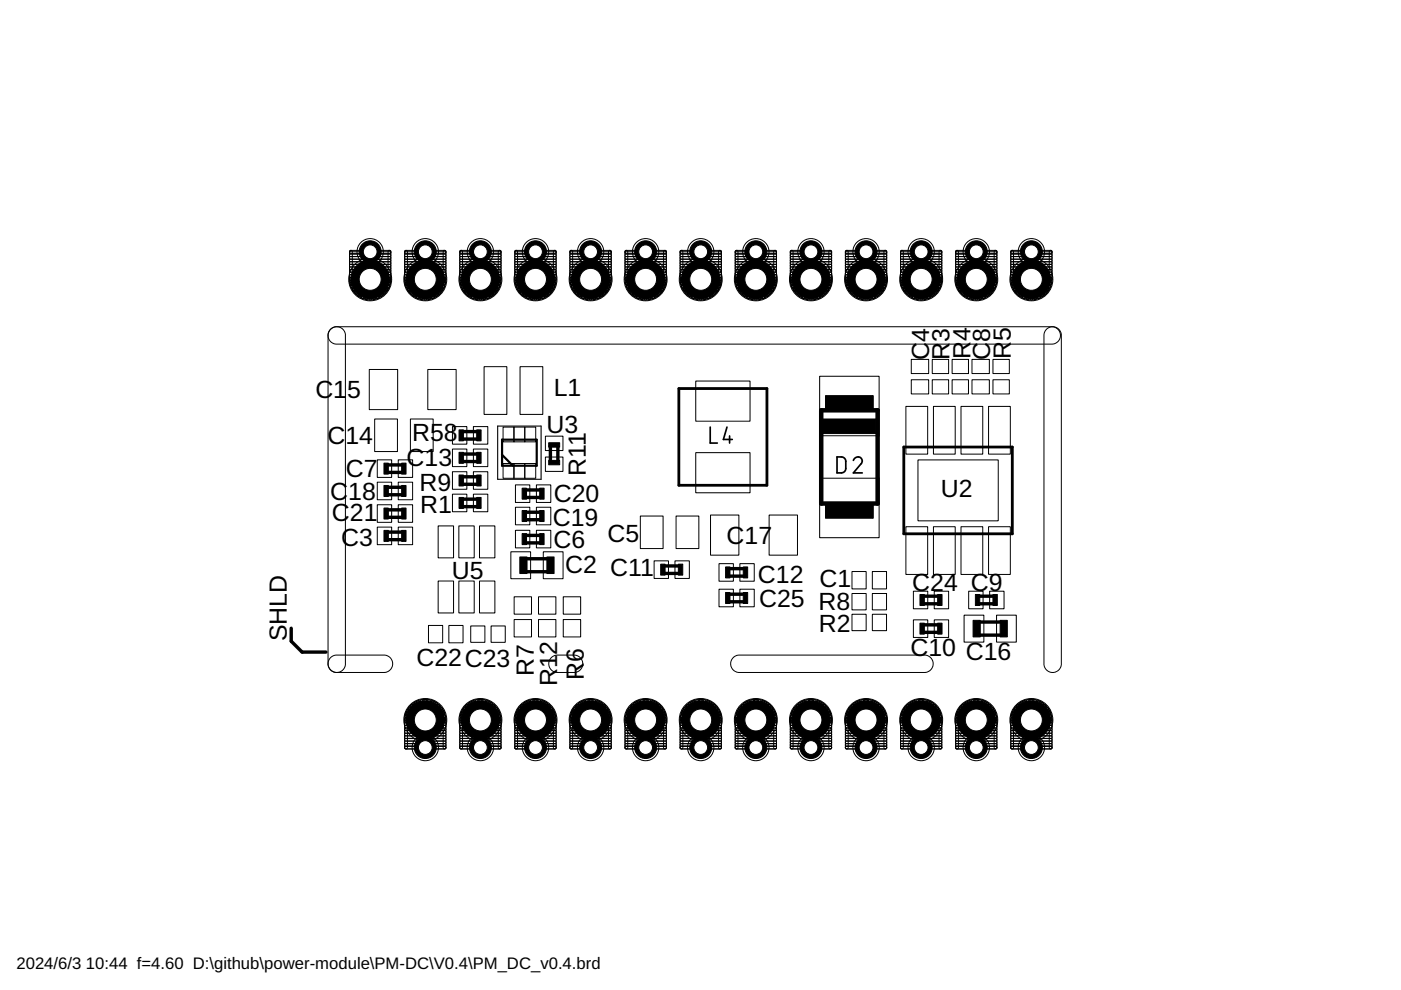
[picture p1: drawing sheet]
<svg xmlns="http://www.w3.org/2000/svg" width="297mm" height="210mm" viewBox="0 0 297 210" stroke-linecap="round" stroke-linejoin="round" font-family="sans-serif">
<defs><g id="words">
<g font-size="5.3">
<text x="197" y="76.3" transform="rotate(-90 197 76.3)">C</text>
<text x="197" y="72.5" transform="rotate(-90 197 72.5)">4</text>
<text x="201.3" y="76.3" transform="rotate(-90 201.3 76.3)">R</text>
<text x="201.3" y="72.5" transform="rotate(-90 201.3 72.5)">3</text>
<text x="205.8" y="76.2" transform="rotate(-90 205.8 76.2)">R</text>
<text x="205.8" y="72.3" transform="rotate(-90 205.8 72.3)">4</text>
<text x="210" y="76.3" transform="rotate(-90 210 76.3)">C</text>
<text x="210" y="72.5" transform="rotate(-90 210 72.5)">8</text>
<text x="214.3" y="76.1" transform="rotate(-90 214.3 76.1)">R</text>
<text x="214.3" y="72.2" transform="rotate(-90 214.3 72.2)">5</text>
<text x="66.9" y="84.4">C</text>
<text x="70.7" y="84.4">1</text>
<text x="73.6" y="84.4">5</text>
<text x="117.4" y="84">L1</text>
<text x="69.4" y="94.1">C14</text>
<text x="87.4" y="93.4">R58</text>
<text x="115.9" y="91.8">U3</text>
<text x="73.4" y="101.1">C7</text>
<text x="86.2" y="98.8">C13</text>
<text x="124.2" y="101" transform="rotate(-90 124.2 101)">R11</text>
<text x="70" y="105.9">C</text>
<text x="73.8" y="105.9">18</text>
<text x="88.9" y="104">R9</text>
<text x="117.4" y="106.5">C20</text>
<text x="199.5" y="105.5">U2</text>
<text x="70.4" y="110.5">C</text>
<text x="74.2" y="110.5">21</text>
<text x="89.1" y="108.8">R1</text>
<text x="117.2" y="111.4">C19</text>
<text x="72.3" y="115.7">C3</text>
<text x="117.4" y="116.1">C6</text>
<text x="128.8" y="114.8">C5</text>
<text x="154.1" y="115.3">C</text>
<text x="157.9" y="115.3">17</text>
<text x="95.8" y="122.8">U5</text>
<text x="119.8" y="121.6">C2 C11</text>
<text x="160.7" y="123.5">C12 C1</text>
<text x="193.4" y="125.3">C24</text>
<text x="205.9" y="125.4">C</text>
<text x="209.7" y="125.4">9</text>
<text x="160.9" y="128.7">C25 R8</text>
<text x="60.8" y="136" transform="rotate(-90 60.8 136)">SHLD</text>
<text x="173.6" y="133.9">R2</text>
<text x="88.3" y="141.3">C22C23</text>
<text x="113.2" y="143.4" transform="rotate(-90 113.2 143.4)">R7</text>
<text x="118.1" y="141.7" transform="rotate(-90 118.1 141.7)">1</text>
<text x="118.1" y="138.8" transform="rotate(-90 118.1 138.8)">2</text>
<text x="193" y="139.1">C10 C16</text>
<text x="118.1" y="145.5" transform="rotate(-90 118.1 145.5)">R</text>
<text x="123.8" y="144.1" transform="rotate(-90 123.8 144.1)">R6</text>
</g>
<g font-size="3.5">
<text x="3.5" y="205.4">2024/6/3</text>
<text x="18.2" y="205.4">10:44 f=4.60 D:\github\power-module\PM-DC\V0.4\PM_DC_v0.4.brd</text>
</g>
</g></defs>
<g fill="none" stroke="#000" stroke-width=".21">
<path d="M74.1 53.2l.4-.1 .2 .2v6l-.2 .2-.4-.2zM74.1 53.2l.2-.1h8.3l.3 .3-.3 .3h-8.3l-.2-.1zM74.1 58.9l.2-.1h8.3l.3 .4-.3 .2h-8.3l-.2-.1zM74.1 58.4l.2-.2h8.3l.3 .4-.3 .2h-8.3l-.2-.1zM74.1 57.8l.2-.1h8.3l.3 .3-.3 .3h-8.3l-.2-.2zM74.1 57.3l.2-.2h8.3l.3 .4-.3 .2h-8.3l-.2-.1zM74.1 56.7l.2-.1h8.3l.3 .3-.3 .3h-8.3l-.2-.2zM74.1 55.6l.2-.1h8.3l.3 .3-.3 .3h-8.3l-.2-.2zM74.1 55.1l.2-.2h8.3l.3 .4-.3 .2h-8.3l-.2-.1zM74.1 54.5l.2-.1h8.3l.3 .3-.3 .3h-8.3l-.2-.2zM74.1 54l.2-.2h8.3l.3 .4-.3 .2h-8.3l-.2-.1zM74.1 53.4l.2-.1h8.3l.3 .3-.3 .3h-8.3l-.2-.2z"/>
<path d="M74.2 59.5l.2-.1h8.2l.2 .3-.2 .2h-8.2l-.2-.1zM74.2 59l.2-.1 .3 .2 .1 .9-.3 .3-.3-.2zM74.2 59.8l.3-.1 .2 .2 .3 .8-.2 .3-.4-.1zM74.2 56.1l8.4-.1 .3 .4-.3 .2h-8.3l-.2-.2zM82.2 59.9l.3-.2 .3 .2-.3 1-.2 .2-.3-.2zM82.3 53.2l.3-.1 .3 .2v6l-.3 .2-.3-.2zM82.3 59l.4-.1 .1 .2v1l-.2 .2-.4-.1zM85.8 53.2l.3-.1 .3 .2v6l-.3 .2-.3-.2zM85.8 53.2l.2-.1h8.3l.3 .3-.3 .3h-8.3l-.2-.1zM85.8 58.9l.2-.1h8.3l.3 .4-.3 .2h-8.3l-.2-.1zM85.8 58.4l.2-.2h8.3l.3 .4-.3 .2h-8.3l-.2-.1zM85.8 57.8l.2-.1h8.3l.3 .3-.3 .3h-8.3l-.2-.2z"/>
<path d="M85.8 57.3l.2-.2h8.3l.3 .4-.3 .2h-8.3l-.2-.1zM85.8 56.7l.2-.1h8.3l.3 .3-.3 .3h-8.3l-.2-.2zM85.8 56.2l.2-.2h8.3l.3 .4-.3 .2h-8.3l-.2-.1zM85.8 55.6l.2-.1h8.3l.3 .3-.3 .3h-8.3l-.2-.2zM85.8 55.1l.2-.2h8.3l.3 .4-.3 .2h-8.3l-.2-.1zM85.8 54.5l.2-.1h8.3l.3 .3-.3 .3h-8.3l-.2-.2zM85.8 54l.2-.2h8.3l.3 .4-.3 .2h-8.3l-.2-.1zM85.8 53.4l.2-.1h8.3l.3 .3-.3 .3h-8.3l-.2-.2zM85.9 59.5l.2-.1h8.2l.2 .3-.2 .2h-8.2l-.2-.1zM85.9 59l.2-.1 .3 .2v.9l-.2 .3-.3-.2zM85.9 59.8l.3-.1 .2 .2 .3 .8-.2 .3-.4-.1zM93.9 59.9l.3-.2 .3 .2-.3 1-.2 .2-.4-.2z"/>
<path d="M94 53.2l.3-.1 .3 .2v6l-.3 .2-.3-.2zM94 59l.3-.1 .2 .2v1l-.2 .2-.4-.1zM97.5 53.2l.3-.1 .3 .2v6l-.3 .2-.3-.2zM97.5 53.2l.2-.1h8.3l.2 .3-.2 .3h-8.3l-.2-.1zM97.5 58.9l.2-.1h8.3l.2 .4-.2 .2h-8.3l-.2-.1zM97.5 58.4l.2-.2h8.3l.2 .4-.2 .2h-8.3l-.2-.1zM97.5 57.8l.2-.1h8.3l.2 .3-.2 .3h-8.3l-.2-.2zM97.5 57.3l.2-.2h8.3l.2 .4-.2 .2h-8.3l-.2-.1zM97.5 56.7l.2-.1h8.3l.2 .3-.2 .3h-8.3l-.2-.2zM97.5 56.2l.2-.2h8.3l.2 .4-.2 .2h-8.3l-.2-.1zM97.5 55.6l.2-.1h8.3l.2 .3-.2 .3h-8.3l-.2-.2zM97.5 55.1l.2-.2h8.3l.2 .4-.2 .2h-8.3l-.2-.1z"/>
<path d="M97.5 54.5l.2-.1h8.3l.2 .3-.2 .3h-8.3l-.2-.2zM97.5 54l.2-.2h8.3l.2 .4-.2 .2h-8.3l-.2-.1zM97.5 53.4l.2-.1h8.3l.2 .3-.2 .3h-8.3l-.2-.2zM97.6 59.5l.1-.1h8.3l.2 .3-.2 .2h-8.3l-.1-.1zM97.6 59l.2-.1 .3 .2v.9l-.2 .3-.4-.2zM97.6 59.8l.3-.1 .2 .2 .3 .8-.2 .3-.4-.1zM105.6 59.9l.3-.2 .3 .2-.3 1-.2 .2-.4-.2zM105.7 53.2l.3-.1 .2 .2v6l-.2 .2-.4-.2zM105.7 59l.3-.1 .2 .2v1l-.2 .2-.4-.1zM109.2 59.1l.3-.2 .2 .2 .1 .9-.2 .3-.4-.2zM109.2 53.2l.3-.1 .2 .2v6l-.2 .2-.4-.2zM109.2 53.2l.2-.1h8.3l.2 .3-.2 .3h-8.3l-.2-.1z"/>
<path d="M109.2 58.9l.2-.1h8.3l.2 .4-.2 .2h-8.3l-.2-.1zM109.2 58.4l.2-.2h8.3l.2 .4-.2 .2h-8.3l-.2-.1zM109.2 57.8l.2-.1h8.3l.2 .3-.2 .3h-8.3l-.2-.2zM109.2 57.3l.2-.2h8.3l.2 .4-.2 .2h-8.3l-.2-.1zM109.2 56.7l.2-.1h8.3l.2 .3-.2 .3h-8.3l-.2-.2zM109.2 56.2l.2-.2h8.3l.2 .4-.2 .2h-8.3l-.2-.1zM109.2 55.6l.2-.1h8.3l.2 .3-.2 .3h-8.3l-.2-.2zM109.2 55.1l.2-.2h8.3l.2 .4-.2 .2h-8.3l-.2-.1zM109.2 54.5l.2-.1h8.3l.2 .3-.2 .3h-8.3l-.2-.2zM109.2 54l.2-.2h8.3l.2 .4-.2 .2h-8.3l-.2-.1zM109.2 53.4l.2-.1h8.3l.2 .3-.2 .3h-8.3l-.2-.2zM109.2 59.5l.2-.1h8.2l.3 .3-.3 .2h-8.2l-.2-.1z"/>
<path d="M109.3 59.8l.3-.1 .2 .2 .2 .8-.1 .3-.4-.1zM117.3 59.9l.3-.2 .2 .2-.2 1-.2 .2-.4-.2zM117.4 53.2l.3-.1 .2 .2v6l-.2 .2-.4-.2zM117.4 59l.3-.1 .2 .2-.1 1-.1 .2-.4-.1zM120.8 59.1l.3-.2 .3 .2 .1 .9-.2 .3-.4-.2zM120.9 53.2l.3-.1 .2 .2v6l-.2 .2-.4-.2zM120.9 53.2l.2-.1h8.3l.2 .3-.2 .3h-8.3l-.2-.1zM120.9 58.9l.2-.1h8.3l.2 .4-.2 .2h-8.3l-.2-.1zM120.9 58.4l.2-.2h8.3l.2 .4-.2 .2h-8.3l-.2-.1zM120.9 57.8l.2-.1h8.3l.2 .3-.2 .3h-8.3l-.2-.2zM120.9 57.3l.2-.2h8.3l.2 .4-.2 .2h-8.3l-.2-.1zM120.9 56.7l.2-.1h8.3l.2 .3-.2 .3h-8.3l-.2-.2z"/>
<path d="M120.9 55.6l.2-.1h8.3l.2 .3-.2 .3h-8.3l-.2-.2zM120.9 55.1l.2-.2h8.3l.2 .4-.2 .2h-8.3l-.2-.1zM120.9 54.5l.2-.1h8.3l.2 .3-.2 .3h-8.3l-.2-.2zM120.9 54l.2-.2h8.3l.2 .4-.2 .2h-8.3l-.2-.1zM120.9 53.4l.2-.1h8.3l.2 .3-.2 .3h-8.3l-.2-.2zM120.9 59.5l.2-.1h8.2l.3 .3-.3 .2h-8.2l-.2-.1zM120.9 56.1l8.5-.1 .2 .4-.2 .2h-8.3l-.3-.2zM121 59.8l.3-.1 .2 .2 .2 .8-.1 .3-.4-.1zM128.9 59.9l.3-.2 .3 .2-.2 1-.2 .2-.4-.2zM129.1 53.2l.3-.1 .2 .2v6l-.2 .2-.4-.2zM129.2 58.9h.2l.2 .3-.1 .9-.3 .2-.3-.3zM132.5 53.2l.4-.1 .2 .2v6l-.2 .2-.4-.2z"/>
<path d="M132.5 53.2l.2-.1h8.4l.2 .3-.2 .3h-8.4l-.2-.1zM132.5 58.9l.2-.1h8.4l.2 .4-.2 .2h-8.4l-.2-.1zM132.5 58.4l.2-.2h8.4l.2 .4-.2 .2h-8.4l-.2-.1zM132.5 56.7l.2-.1h8.4l.2 .3-.2 .3h-8.4l-.2-.2zM132.5 55.6l.2-.1h8.4l.2 .3-.2 .3h-8.4l-.2-.2zM132.5 54.5l.2-.1h8.4l.2 .3-.2 .3h-8.4l-.2-.2zM132.5 53.4l.2-.1h8.4l.2 .3-.2 .3h-8.4l-.2-.2zM132.6 59.5l.2-.1h8.2l.2 .3-.2 .2h-8.2l-.2-.1zM132.6 59l.3-.1 .2 .2 .1 .9-.2 .3-.4-.2zM132.6 57.7h8.5l.2 .3-.2 .3h-8.4l-.2-.3zM132.6 57.2l8.5-.1 .2 .4-.2 .2h-8.4l-.2-.2zM132.6 56.1l8.5-.1 .2 .4-.2 .2h-8.4l-.2-.2z"/>
<path d="M132.6 55l8.5-.1 .2 .4-.2 .2h-8.4l-.2-.2zM132.6 53.9l8.5-.1 .2 .4-.2 .2h-8.4l-.2-.2zM132.7 59.8l.3-.1 .2 .2 .2 .8-.1 .3-.5-.1zM140.7 59.8l.4-.1 .1 .3-.3 .9-.2 .2-.3-.4zM140.7 53.2l.4-.1 .2 .2v6l-.2 .2-.4-.2zM140.8 59l.3-.1 .2 .2-.1 1-.1 .2-.5-.1zM144.2 59.1l.3-.2 .3 .2 .1 .9-.2 .3-.4-.2zM144.2 53.2l.3-.1 .3 .2v6l-.3 .2-.3-.2zM144.2 53.2l.2-.1h8.3l.3 .3-.3 .3h-8.3l-.2-.1zM144.2 58.9l.2-.1h8.3l.3 .4-.3 .2h-8.3l-.2-.1zM144.2 58.4l.2-.2h8.3l.3 .4-.3 .2h-8.3l-.2-.1zM144.2 57.8l.2-.1h8.3l.3 .3-.3 .3h-8.3l-.2-.2z"/>
<path d="M144.2 57.3l.2-.2h8.3l.3 .4-.3 .2h-8.3l-.2-.1zM144.2 56.7l.2-.1h8.3l.3 .3-.3 .3h-8.3l-.2-.2zM144.2 56.2l.2-.2h8.3l.3 .4-.3 .2h-8.3l-.2-.1zM144.2 55.6l.2-.1h8.3l.3 .3-.3 .3h-8.3l-.2-.2zM144.2 55.1l.2-.2h8.3l.3 .4-.3 .2h-8.3l-.2-.1zM144.2 54.5l.2-.1h8.3l.3 .3-.3 .3h-8.3l-.2-.2zM144.2 54l.2-.2h8.3l.3 .4-.3 .2h-8.3l-.2-.1zM144.2 53.4l.2-.1h8.3l.3 .3-.3 .3h-8.3l-.2-.2zM144.3 59.8l.4-.1 .1 .2 .3 .8-.2 .3-.4-.1zM144.4 59.4h8.3l.2 .3-.2 .2h-8.2l-.3-.2zM152.3 59.9l.3-.2 .3 .2-.3 1-.2 .2-.3-.2zM152.4 59l.3-.1 .3 .3-.1 .9-.3 .2-.3-.3z"/>
<path d="M152.5 53.1h.3l.2 .2v6l-.3 .2-.3-.2v-6zM155.9 59.1l.3-.2 .3 .2v.9l-.2 .3-.3-.2zM155.9 57.8l.2-.1h8.3l.2 .3-.2 .3h-8.3l-.2-.2zM155.9 57.3l.2-.2h8.3l.2 .4-.2 .2h-8.3l-.2-.1zM155.9 55.6l.2-.1h8.3l.2 .3-.2 .3h-8.3l-.2-.2zM155.9 54.5l.2-.1h8.3l.2 .3-.2 .3h-8.3l-.2-.2zM155.9 53.4l.2-.1h8.3l.2 .3-.2 .3h-8.3l-.2-.2zM156 59.5l.1-.1h8.3l.2 .3-.2 .2h-8.3l-.1-.1zM156 53.1h.3l.2 .2v6l-.3 .2-.3-.2v-6zM156 53.1h8.4l.2 .3-.2 .3h-8.3l-.2-.3zM156 58.8h8.4l.2 .4-.2 .2h-8.3l-.2-.2zM156 58.3l8.4-.1 .2 .4-.2 .2h-8.3l-.2-.2z"/>
<path d="M156 56.6h8.4l.2 .3-.2 .3h-8.3l-.2-.3zM156 56.1l8.4-.1 .2 .4-.2 .2h-8.3l-.2-.2zM156 55l8.4-.1 .2 .4-.2 .2h-8.3l-.2-.2zM156 53.9l8.4-.1 .2 .4-.2 .2h-8.3l-.2-.2zM156.1 59.7l.4 .2 .3 .8-.2 .3-.4-.1-.2-.9zM156.1 59.9h8.2l.2 .4-.2 .2h-8.1l-.2-.2zM164 59.9l.3-.2 .3 .2-.3 1-.2 .2-.4-.2zM164.1 53.2l.3-.1 .2 .2v6l-.2 .2-.4-.2zM164.1 59l.3-.1 .2 .3v.9l-.3 .2-.3-.3zM167.6 59.1l.3-.2 .2 .2 .1 .9-.2 .3-.4-.2zM167.6 53.2l.3-.1 .2 .2v6l-.2 .2-.3-.2zM167.6 53.2l.2-.1h8.3l.2 .3-.2 .3h-8.3l-.2-.1z"/>
<path d="M167.6 58.9l.2-.1h8.3l.2 .4-.2 .2h-8.3l-.2-.1zM167.6 58.4l.2-.2h8.3l.2 .4-.2 .2h-8.3l-.2-.1zM167.6 57.8l.2-.1h8.3l.2 .3-.2 .3h-8.3l-.2-.2zM167.6 57.3l.2-.2h8.3l.2 .4-.2 .2h-8.3l-.2-.1zM167.6 56.7l.2-.1h8.3l.2 .3-.2 .3h-8.3l-.2-.2zM167.6 56.2l.2-.2h8.3l.2 .4-.2 .2h-8.3l-.2-.1zM167.6 55.6l.2-.1h8.3l.2 .3-.2 .3h-8.3l-.2-.2zM167.6 55.1l.2-.2h8.3l.2 .4-.2 .2h-8.3l-.2-.1zM167.6 54.5l.2-.1h8.3l.2 .3-.2 .3h-8.3l-.2-.2zM167.6 54l.2-.2h8.3l.2 .4-.2 .2h-8.3l-.2-.1zM167.6 53.4l.2-.1h8.3l.2 .3-.2 .3h-8.3l-.2-.2zM167.6 59.5l.2-.1h8.2l.3 .3-.3 .2h-8.2l-.2-.1z"/>
<path d="M167.7 59.8l.3-.1 .2 .2 .3 .8-.2 .3-.4-.1zM175.7 59.9l.3-.2 .3 .2-.3 1-.2 .2-.4-.2zM175.8 53.2l.3-.1 .2 .2v6l-.2 .2-.4-.2zM175.8 59l.3-.1 .2 .3v.9l-.3 .2-.3-.3zM179.3 53.2l.3-.1 .2 .2v6l-.2 .2-.4-.2zM179.3 53.2l.2-.1h8.3l.2 .3-.2 .3h-8.3l-.2-.1zM179.3 58.9l.2-.1h8.3l.2 .4-.2 .2h-8.3l-.2-.1zM179.3 58.4l.2-.2h8.3l.2 .4-.2 .2h-8.3l-.2-.1zM179.3 57.8l.2-.1h8.3l.2 .3-.2 .3h-8.3l-.2-.2zM179.3 57.3l.2-.2h8.3l.2 .4-.2 .2h-8.3l-.2-.1zM179.3 56.7l.2-.1h8.3l.2 .3-.2 .3h-8.3l-.2-.2zM179.3 56.2l.2-.2h8.3l.2 .4-.2 .2h-8.3l-.2-.1z"/>
<path d="M179.3 55.6l.2-.1h8.3l.2 .3-.2 .3h-8.3l-.2-.2zM179.3 55.1l.2-.2h8.3l.2 .4-.2 .2h-8.3l-.2-.1zM179.3 54.5l.2-.1h8.3l.2 .3-.2 .3h-8.3l-.2-.2zM179.3 54l.2-.2h8.3l.2 .4-.2 .2h-8.3l-.2-.1zM179.3 53.4l.2-.1h8.3l.2 .3-.2 .3h-8.3l-.2-.2zM179.3 59.5l.2-.1h8.2l.3 .3-.3 .2h-8.2l-.2-.1zM179.3 59l.4-.1 .1 .2 .1 .9-.2 .3-.4-.2zM179.5 59.7l.4 .2 .2 .8-.1 .3-.4-.1-.3-.9zM187.4 59.8l.4-.1 .1 .3-.2 .9-.3 .2-.3-.4zM187.5 53.2l.3-.1 .2 .2v6l-.2 .2-.4-.2zM187.6 58.9h.2l.2 .3-.1 .9-.3 .2-.3-.3zM191 53.2l.3-.1 .2 .2v6l-.2 .2-.4-.2z"/>
<path d="M191 53.2l.2-.1h8.3l.2 .3-.2 .3h-8.3l-.2-.1zM191 58.9l.2-.1h8.3l.2 .4-.2 .2h-8.3l-.2-.1zM191 58.4l.2-.2h8.3l.2 .4-.2 .2h-8.3l-.2-.1zM191 56.7l.2-.1h8.3l.2 .3-.2 .3h-8.3l-.2-.2zM191 55.6l.2-.1h8.3l.2 .3-.2 .3h-8.3l-.2-.2zM191 54.5l.2-.1h8.3l.2 .3-.2 .3h-8.3l-.2-.2zM191 53.4l.2-.1h8.3l.2 .3-.2 .3h-8.3l-.2-.2zM191 59l.3-.1 .2 .2 .1 .9-.2 .3-.4-.2zM191.1 59.8l.3-.1 .2 .2 .2 .8-.1 .3-.5-.1zM191.1 57.7h8.4l.2 .3-.2 .3h-8.3l-.3-.3zM191.1 57.2l8.4-.1 .2 .4-.2 .2h-8.3l-.3-.2zM191.1 56.1l8.4-.1 .2 .4-.2 .2h-8.3l-.3-.2z"/>
<path d="M191.1 55l8.4-.1 .2 .4-.2 .2h-8.3l-.3-.2zM191.1 53.9l8.4-.1 .2 .4-.2 .2h-8.3l-.3-.2zM191.1 59.4h8.3l.2 .3-.2 .2h-8.2l-.2-.2zM199 59.9l.3-.2 .3 .2-.3 1-.1 .2-.4-.2zM199.1 53.2l.4-.1 .2 .2v6l-.2 .2-.4-.2zM199.2 59l.3-.1 .2 .2-.1 1-.1 .2-.5-.1zM202.6 53.2l.4-.1 .2 .2v6l-.2 .2-.4-.2zM202.6 53.2l.2-.1h8.3l.3 .3-.3 .3h-8.3l-.2-.1zM202.6 58.9l.2-.1h8.3l.3 .4-.3 .2h-8.3l-.2-.1zM202.6 58.4l.2-.2h8.3l.3 .4-.3 .2h-8.3l-.2-.1zM202.6 57.8l.2-.1h8.3l.3 .3-.3 .3h-8.3l-.2-.2zM202.6 57.3l.2-.2h8.3l.3 .4-.3 .2h-8.3l-.2-.1z"/>
<path d="M202.6 56.7l.2-.1h8.3l.3 .3-.3 .3h-8.3l-.2-.2zM202.6 56.2l.2-.2h8.3l.3 .4-.3 .2h-8.3l-.2-.1zM202.6 55.6l.2-.1h8.3l.3 .3-.3 .3h-8.3l-.2-.2zM202.6 55.1l.2-.2h8.3l.3 .4-.3 .2h-8.3l-.2-.1zM202.6 54.5l.2-.1h8.3l.3 .3-.3 .3h-8.3l-.2-.2zM202.6 54l.2-.2h8.3l.3 .4-.3 .2h-8.3l-.2-.1zM202.6 53.4l.2-.1h8.3l.3 .3-.3 .3h-8.3l-.2-.2zM202.7 59.5l.2-.1h8.2l.2 .3-.2 .2h-8.2l-.2-.1zM202.7 59l.2-.1 .3 .2 .1 .9-.2 .3-.4-.2zM202.7 59.8l.4-.1 .1 .2 .3 .8-.2 .3-.4-.1zM210.7 59.9l.3-.2 .3 .2-.3 1-.2 .2-.3-.2zM210.8 59l.4-.1 .1 .2v1l-.2 .2-.4-.1z"/>
<path d="M210.9 53.1h.3l.2 .2v6l-.3 .2-.3-.2v-6zM214.3 53.2l.4-.1 .2 .2v6l-.2 .2-.4-.2zM214.3 53.2l.2-.1h8.3l.3 .3-.3 .3h-8.3l-.2-.1zM214.3 58.9l.2-.1h8.3l.3 .4-.3 .2h-8.3l-.2-.1zM214.3 58.4l.2-.2h8.3l.3 .4-.3 .2h-8.3l-.2-.1zM214.3 57.8l.2-.1h8.3l.3 .3-.3 .3h-8.3l-.2-.2zM214.3 57.3l.2-.2h8.3l.3 .4-.3 .2h-8.3l-.2-.1zM214.3 56.7l.2-.1h8.3l.3 .3-.3 .3h-8.3l-.2-.2zM214.3 55.6l.2-.1h8.3l.3 .3-.3 .3h-8.3l-.2-.2zM214.3 55.1l.2-.2h8.3l.3 .4-.3 .2h-8.3l-.2-.1zM214.3 54l.2-.2h8.3l.3 .4-.3 .2h-8.3l-.2-.1zM214.3 53.4l.2-.1h8.3l.3 .3-.3 .3h-8.3l-.2-.2z"/>
<path d="M214.4 59.5l.2-.1h8.2l.2 .3-.2 .2h-8.2l-.2-.1zM214.4 59l.2-.1 .3 .2v.9l-.2 .3-.3-.2zM214.4 59.8l.3-.1 .2 .2 .3 .8-.2 .3-.4-.1zM214.4 56.1l8.4-.1 .3 .4-.3 .2h-8.3l-.2-.2zM214.4 54.4h8.4l.3 .3-.3 .3h-8.3l-.2-.3zM222.4 59.9l.3-.2 .3 .2-.3 1-.2 .2-.4-.2zM222.5 53.2l.3-.1 .3 .2v6l-.3 .2-.3-.2zM222.5 59l.3-.1 .2 .2v1l-.2 .2-.4-.1zM70 70a1.85 1.85 0 0 1 1.9-.7 1.85 1.85 0 0 1 1.3 1.6v70a1.85 1.85 0 0 1-1.8 1.7 1.85 1.85 0 0 1-1.8-1.7v-70zM70 70l.5-.5 .7-.2h152a1.85 1.85 0 0 1 1.6 1.8 1.85 1.85 0 0 1-1.6 1.9h-152a1.86 1.86 0 0 1-1.2-3zM74.3 60l.2-.1h8l.2 .4-.2 .2h-8l-.2-.1zM74.4 60.6l.2-.1 .3 .1 .5 .8-.1 .3h-.5l-.4-.8z"/>
<path d="M74.4 60.6l.2-.1h7.7l.3 .3-.3 .2h-7.7l-.2-.1zM74.7 61.1l.2-.1h7.1l.3 .4-.3 .2h-7.1l-.2-.1zM74.8 61.3h.5l.6 .7-.2 .4-.3-.1-.6-.7zM75.1 61.7l.2-.1h6.3l.3 .3-.3 .2h-6.3l-.2-.1zM75.3 62l.4-.2 .8 .6v.4l-.4 .1-.7-.6zM75.7 62.2l.2-.1h5.2l.2 .4-.2 .2h-5.2l-.2-.1zM76 62.4l.3-.1 .8 .5 .1 .3-.4 .2-.9-.5zM76.6 62.8l.2-.1h3.4l.2 .3-.2 .2h-3.4l-.2-.1zM76.6 62.8l.3-.1 .9 .2 .2 .5-.3 .1-.9-.2zM77.4 63h1.2l.2 .4-.3 .2-.9-.1-.2-.1zM78.2 63.2l1.1-.3 .3 .3-.2 .3-.9 .1-.3-.2zM78.3 78.3h6v8.5h-6z"/>
<path d="M79.1 63l.9-.3 .3 .3-.1 .3-.9 .2-.3-.1zM79.8 62.8l.9-.5 .3 .2-.1 .3-.8 .5-.3-.1zM80.5 62.4l.7-.6 .4 .2v.3l-.7 .6-.4-.1zM81.7 61.3l.3-.1 .2 .3-.6 .8-.3 .1-.2-.3zM82 60.6l.3-.1 .2 .4-.4 .8-.3 .1-.2-.4zM86 60l.1-.1h8.1l.2 .4-.2 .2h-8.1l-.1-.1zM86.1 60.6l.2-.1 .3 .1 .5 .8-.1 .3h-.5l-.4-.8zM86.1 60.6l.2-.1h7.7l.3 .3-.3 .2h-7.7l-.2-.1zM86.4 61.1l.2-.1h7.1l.3 .4-.3 .2h-7.1l-.2-.1zM86.5 61.3h.5l.5 .7-.1 .4-.3-.1-.6-.7zM86.8 61.7l.2-.1h6.3l.3 .3-.3 .2h-6.3l-.2-.1zM87 62l.4-.2 .7 .6 .1 .4-.5 .1-.7-.6z"/>
<path d="M87.4 62.2l.2-.1h5.2l.2 .4-.2 .2h-5.2l-.2-.1zM87.7 62.4l.3-.1 .8 .5 .1 .3-.4 .2-.9-.5zM88.3 62.8l.2-.1h3.4l.2 .3-.2 .2h-3.4l-.2-.1zM88.3 62.8l.3-.1 .9 .2 .1 .5-.3 .1-.8-.2zM89.1 63h1.2l.2 .4-.3 .2-.9-.1-.2-.1zM89.9 63.2l1.1-.3 .2 .3-.2 .3-.9 .1-.2-.2zM90.7 78.3h6v8.5h-6zM90.7 63l1-.3 .3 .3-.1 .3-.9 .2-.3-.1zM91.5 62.8l.9-.5 .3 .2-.1 .3-.8 .5-.3-.1zM92.2 62.4l.7-.6 .4 .2v.3l-.7 .6-.4-.1zM93.4 61.3l.3-.1 .1 .4-.6 .7-.3 .1-.1-.4zM93.7 60.6l.3-.1 .2 .4-.4 .8-.3 .1-.2-.4z"/>
<path d="M97.6 60l.2-.1h8.1l.2 .4-.2 .2h-8.1l-.2-.1zM97.8 60.6l.2-.1 .3 .1 .4 .8-.1 .3h-.4l-.4-.8zM97.8 60.6l.2-.1h7.7l.2 .3-.2 .2h-7.7l-.2-.1zM98.1 61.1l.2-.1h7.1l.2 .4-.2 .2h-7.1l-.2-.1zM98.2 61.3h.4l.6 .7-.1 .4-.3-.1-.6-.7zM98.5 61.7l.2-.1h6.3l.2 .3-.2 .2h-6.3l-.2-.1zM98.7 62l.4-.2 .7 .6v.4l-.4 .1-.7-.6zM99.1 62.2l.2-.1h5.1l.3 .4-.3 .2h-5.1l-.2-.1zM99.3 62.4l.4-.1 .8 .5 .1 .3-.4 .2-.8-.5zM99.9 62.8l.2-.1h3.4l.3 .3-.3 .2h-3.4l-.2-.1zM100 62.8l.3-.1 .9 .2 .1 .5-.3 .1-.9-.2zM100.8 63h1.1l.3 .4-.3 .2-.9-.1-.2-.1z"/>
<path d="M101.6 63.2l1.1-.3 .2 .3-.2 .3-.9 .1-.2-.2zM102.4 63l1-.3 .3 .3-.1 .3-.9 .2-.3-.1zM102.6 77.7h4.9v10.2h-4.9zM103.1 62.8l.9-.5 .4 .2-.1 .3-.8 .5-.3-.1zM103.9 62.4l.7-.6 .4 .2v.3l-.7 .6-.5-.1zM105.1 61.3l.3-.1 .1 .4-.6 .7-.3 .1-.1-.4zM105.4 60.6l.3-.1 .2 .4-.4 .8-.3 .1-.3-.4zM109.3 60l.2-.1h8l.3 .4-.3 .2h-8l-.2-.1zM109.5 60.6l.2-.1 .3 .1 .4 .8-.1 .3h-.4l-.4-.8zM109.5 60.6l.2-.1h7.7l.2 .3-.2 .2h-7.7l-.2-.1zM109.8 61.1l.2-.1h7.1l.2 .4-.2 .2h-7.1l-.2-.1zM109.9 61.3h.4l.6 .7-.1 .4-.4-.1-.5-.7z"/>
<path d="M110.2 61.7l.2-.1h6.3l.2 .3-.2 .2h-6.3l-.2-.1zM110.3 77.7h4.8v10.2h-4.8zM110.4 62l.4-.2 .7 .6v.4l-.4 .1-.7-.6zM110.8 62.1h5.3l.3 .4-.3 .2h-5.2l-.2-.2zM111 62.4l.3-.1 .9 .5 .1 .3-.4 .2-.8-.5zM111.6 62.8l.2-.1h3.4l.3 .3-.3 .2h-3.4l-.2-.1zM111.7 62.8l.3-.1 .9 .2 .1 .5-.3 .1-.9-.2zM112.5 63h1.1l.2 .4-.2 .2-1-.1-.1-.1zM113.3 63.2l1-.3 .3 .3-.2 .3-.9 .1-.3-.2zM114.1 63l1-.3 .3 .3-.1 .3-1 .2-.3-.1zM114.8 62.8l.9-.5 .4 .2-.1 .3-.8 .5-.3-.1zM115.6 62.4l.7-.6 .4 .2-.1 .3-.6 .6-.5-.1z"/>
<path d="M116.7 61.3l.4-.1 .1 .4-.6 .7-.3 .1-.2-.4zM117.1 60.6l.3-.1 .2 .4-.4 .8-.4 .1-.2-.4zM121 60l.2-.1h8l.3 .4-.3 .2h-8l-.2-.1zM121.2 60.6l.1-.1 .4 .1 .4 .8-.1 .3h-.4l-.5-.8zM121.2 60.6l.2-.1h7.7l.2 .3-.2 .2h-7.7l-.2-.1zM121.5 61.1l.1-.1h7.2l.2 .4-.2 .2h-7.2l-.1-.1zM121.6 61.3h.4l.6 .7-.1 .4-.4-.1-.6-.7zM121.9 61.7l.1-.1h6.4l.2 .3-.2 .2h-6.4l-.1-.1zM122 62l.5-.2 .7 .6v.4l-.4 .1-.7-.6zM122.4 62.2l.2-.1h5.2l.2 .4-.2 .2h-5.2l-.2-.1zM122.7 62.4l.3-.1 .8 .5 .2 .3-.4 .2-.9-.5zM123.3 62.8l.2-.1h3.4l.2 .3-.2 .2h-3.4l-.2-.1z"/>
<path d="M123.4 62.8l.3-.1 .9 .2 .1 .5-.3 .1-.9-.2zM124.2 63h1.1l.2 .4-.3 .2-.9-.1-.2-.1zM124.9 63.2l1.1-.3 .3 .3-.2 .3-.9 .1-.3-.2zM125.8 63l.9-.3 .4 .3-.2 .3-.9 .2-.3-.1zM126.5 62.8l.9-.5 .4 .2-.1 .3-.8 .5-.4-.1zM127.3 62.4l.7-.6 .4 .2-.1 .3-.7 .6-.4-.1zM128.4 61.3l.4-.1 .1 .4-.6 .7-.3 .1-.2-.4zM128.8 60.6l.3-.1 .2 .4-.5 .8-.3 .1-.2-.4zM132.7 60l.2-.1h8l.2 .4-.2 .2h-8l-.2-.1zM132.8 60.6l.2-.1h7.7l.3 .3-.3 .2h-7.7l-.2-.1zM132.9 60.5l.4 .1 .5 .8-.2 .4-.3-.1-.5-.8zM133.1 61.1l.2-.1h7.2l.2 .4-.2 .2h-7.2l-.2-.1z"/>
<path d="M133.3 61.3h.4l.6 .7-.1 .4-.4-.1-.6-.7zM133.5 61.7l.2-.1h6.4l.2 .3-.2 .2h-6.4l-.2-.1zM133.7 62l.5-.2 .7 .6v.4l-.4 .1-.7-.6zM134.2 62.1h5.3l.2 .4-.2 .2h-5.2l-.2-.2zM134.4 62.4l.3-.1 .8 .5 .1 .3-.4 .2-.9-.5zM135 62.8l.2-.1h3.4l.2 .3-.2 .2h-3.4l-.2-.1zM135 62.8l.3-.1 .9 .2 .2 .5-.3 .1-.9-.2zM136 62.9l1 .1 .2 .4-.3 .2-.9-.1-.2-.3zM136.6 63.2l1.1-.3 .3 .3-.2 .3-.9 .1-.3-.2zM137.5 62.9l1-.2 .2 .4-.1 .2-1 .2-.2-.3zM138.2 62.8l.9-.5 .4 .2-.1 .3-.9 .5-.3-.1zM138.9 62.4l.7-.6 .5 .2-.1 .3-.7 .6-.4-.1z"/>
<path d="M140.1 61.3l.3-.1 .2 .4-.6 .7-.4 .1-.1-.4zM140.4 60.6l.4-.1 .2 .4-.5 .8-.3 .1-.2-.4zM144.4 60l.1-.1h8.1l.2 .4-.2 .2h-8.1l-.1-.1zM144.5 60.6l.2-.1 .3 .1 .5 .8-.1 .3h-.5l-.4-.8zM144.5 60.6l.2-.1h7.7l.3 .3-.3 .2h-7.7l-.2-.1zM144.8 61.1l.2-.1h7.1l.3 .4-.3 .2h-7.1l-.2-.1zM145 61.2l.4 .1 .6 .7-.2 .4-.3-.1-.6-.7zM145.3 61.6h6.4l.3 .3-.3 .2h-6.3l-.2-.2zM145.4 62l.4-.2 .7 .6 .1 .4-.4 .1-.7-.6zM145.8 62.2l.2-.1h5.2l.2 .4-.2 .2h-5.2l-.2-.1zM146.2 62.3h.2l.8 .5v.4l-.3 .1-.8-.5-.1-.3zM146.7 62.8l.2-.1h3.4l.2 .3-.2 .2h-3.4l-.2-.1z"/>
<path d="M146.7 62.8l.3-.1 .9 .2 .2 .5-.3 .1-.9-.2zM147.6 63h1.1l.2 .4-.3 .2-.9-.1-.2-.1zM148.4 63.1l1.1-.2 .1 .5-.1 .1-1.1 .1-.1-.2zM149.1 63l1-.3 .3 .3-.1 .3-.9 .2-.3-.1zM149.9 62.8l.9-.5 .4 .2-.2 .3-.8 .5-.4-.2zM150.6 62.4l.7-.6 .4 .2v.3l-.7 .6-.4-.1zM151.8 61.3l.3-.1 .2 .4-.6 .7-.4 .1-.1-.4zM152.1 60.6l.3-.1 .3 .4-.5 .8-.3 .1-.2-.4zM156.3 60.5l.4 .1 .5 .8-.2 .4-.4-.1-.4-.8zM156.3 60.5h7.8l.2 .3-.2 .2h-7.7l-.2-.2zM156.6 61h7.2l.3 .4-.3 .2h-7.1l-.2-.2zM156.6 61.3h.5l.5 .7-.1 .4-.3-.1-.6-.7z"/>
<path d="M156.9 61.7l.2-.1h6.3l.3 .3-.3 .2h-6.3l-.2-.1zM157.1 62l.4-.2 .7 .6 .1 .4-.5 .1-.7-.6zM157.6 62.1h5.3l.2 .4-.2 .2h-5.2l-.3-.2zM157.8 62.4l.3-.1 .8 .5 .1 .3-.4 .2-.9-.5zM158.4 62.8l.2-.1h3.3l.3 .3-.3 .2h-3.3l-.2-.1zM158.5 62.8l1.1 .1 .1 .5-.3 .1-.9-.2-.1-.2zM159.2 63h1.1l.2 .4-.2 .2-.9-.1-.2-.1zM160 63.2l1.1-.3 .3 .3-.3 .3-.9 .1-.2-.2zM160.8 63l1-.3 .3 .3-.1 .3-.9 .2-.3-.1zM161.5 62.8l1-.5 .3 .2-.1 .3-.8 .5-.3-.1zM162.3 62.4l.7-.6 .4 .2v.3l-.7 .6-.4-.1zM163.5 61.3l.3-.1 .1 .4-.6 .7-.3 .1-.1-.4z"/>
<path d="M163.9 60.5h.3l.1 .4-.4 .8-.3 .1-.2-.4zM167.7 60l.2-.1h8.1l.2 .4-.2 .2h-8.1l-.2-.1zM167.9 60.6l.2-.1 .3 .1 .4 .8-.1 .3h-.4l-.4-.8zM167.9 60.6l.2-.1h7.7l.2 .3-.2 .2h-7.7l-.2-.1zM168.2 61.1l.2-.1h7.1l.2 .4-.2 .2h-7.1l-.2-.1zM168.3 61.3h.4l.6 .7-.1 .4-.3-.1-.6-.7zM168.6 61.7l.2-.1h6.3l.2 .3-.2 .2h-6.3l-.2-.1zM168.8 62l.4-.2 .7 .6v.4l-.4 .1-.7-.6zM169.2 62.2l.2-.1h5.1l.3 .4-.3 .2h-5.1l-.2-.1zM169.4 62.4l.4-.1 .8 .5 .1 .3-.4 .2-.9-.5zM170.1 62.8l.1-.1h3.4l.3 .3-.3 .2h-3.4l-.1-.1zM170.1 62.8l.3-.1 .9 .2 .1 .5-.3 .1-.9-.2z"/>
<path d="M170.9 63h1.1l.2 .4-.2 .2-1-.1-.1-.1zM171.7 63.2l1.1-.3 .2 .3-.2 .3-.9 .1-.3-.2zM172.5 63l1-.3 .3 .3-.1 .3-.9 .2-.3-.1zM173.3 62.8l.8-.5 .4 .2-.1 .3-.8 .5-.4-.2zM173.8 79.8h12.6v12.6h-12.6zM174 62.4l.7-.6 .4 .2v.3l-.8 .6-.4-.1zM175.2 61.3l.3-.1 .1 .4-.6 .7-.3 .1-.1-.4zM175.5 60.6l.3-.1 .2 .4-.4 .8-.3 .1-.3-.4zM179.4 60l.2-.1h8l.3 .4-.3 .2h-8l-.2-.1zM179.6 60.6l.2-.1h7.7l.2 .3-.2 .2h-7.7l-.2-.1zM179.7 60.5l.4 .1 .4 .8-.2 .4-.3-.1-.4-.8zM179.9 61.1l.2-.1h7.1l.2 .4-.2 .2h-7.1l-.2-.1z"/>
<path d="M180 61.3h.4l.6 .7-.1 .4-.4-.1-.6-.7zM180.3 61.7l.2-.1h6.3l.2 .3-.2 .2h-6.3l-.2-.1zM180.4 62l.5-.2 .7 .6v.4l-.4 .1-.7-.6zM180.9 62.1h5.3l.3 .4-.3 .2h-5.2l-.2-.2zM181.1 62.4l.3-.1 .8 .5 .2 .3-.4 .2-.9-.5zM181.7 62.8l.2-.1h3.4l.2 .3-.2 .2h-3.4l-.2-.1zM181.9 62.8l1.1 .1 .1 .5-.3 .1-.9-.2-.1-.2zM182.7 62.9l1 .1 .2 .4-.3 .2-.9-.1-.2-.3zM183.4 63.1l1.2-.2 .1 .5-.2 .1-1 .1-.2-.2zM184.2 63l1-.3 .3 .3-.2 .3-.9 .2-.3-.1zM185 62.8l.8-.5 .4 .2-.1 .3-.8 .5-.4-.2zM185.7 62.4l.7-.6 .4 .2v.3l-.8 .6-.4-.1z"/>
<path d="M186.8 61.3l.4-.1 .1 .4-.6 .7-.3 .1-.2-.4zM187.2 60.6l.3-.1 .2 .4-.4 .8-.4 .1-.2-.4zM191.1 60l.2-.1h8l.3 .4-.3 .2h-8l-.2-.1zM191.2 60.6l.2-.1 .3 .1 .5 .8-.1 .3h-.4l-.5-.8zM191.3 60.6l.2-.1h7.7l.2 .3-.2 .2h-7.7l-.2-.1zM191.6 61.1l.1-.1h7.2l.2 .4-.2 .2h-7.2l-.1-.1zM191.7 61.3h.4l.6 .7-.1 .4-.4-.1-.6-.7zM192 61.6h6.5l.2 .3-.2 .2h-6.4l-.2-.2zM192.1 62l.5-.2 .7 .6v.4l-.4 .1-.7-.6zM192.5 62.2l.2-.1h5.2l.2 .4-.2 .2h-5.2l-.2-.1zM192.8 62.4l.3-.1 .8 .5 .1 .3-.3 .2-.9-.5zM193.2 76.2h3.7v3h-3.7z"/>
<path d="M193.4 62.8l.2-.1h3.4l.2 .3-.2 .2h-3.4l-.2-.1zM193.5 62.8l.3-.1 .8 .2 .2 .5-.3 .1-.9-.2zM194.3 63h1.1l.2 .4-.3 .2-.9-.1-.2-.1zM195 63.2l1.1-.3 .3 .3-.2 .3-.9 .1-.3-.2zM196 62.9l1-.2 .2 .4-.2 .2-1 .2-.2-.3zM196.6 62.8l.9-.5 .4 .2-.1 .3-.8 .5-.4-.1zM197.3 62.4l.8-.6 .4 .2-.1 .3-.7 .6-.4-.1zM197.7 76.2h3.4v3h-3.4zM198.5 61.3l.4-.1 .1 .4-.6 .7-.3 .1-.2-.4zM198.8 60.6l.4-.1 .2 .4-.5 .8-.3 .1-.2-.4zM201.9 76.2h3.4v3h-3.4zM202.8 60l.2-.1h8l.2 .4-.2 .2h-8l-.2-.1z"/>
<path d="M202.9 60.6l.2-.1 .3 .1 .5 .8-.1 .3h-.5l-.4-.8zM202.9 60.6l.2-.1h7.7l.3 .3-.3 .2h-7.7l-.2-.1zM203.3 61h7.2l.3 .4-.3 .2h-7.1l-.2-.2zM203.3 61.3h.5l.6 .7-.2 .4-.3-.1-.6-.7zM203.6 61.7l.2-.1h6.3l.3 .3-.3 .2h-6.3l-.2-.1zM203.8 62l.4-.2 .8 .6v.4l-.4 .1-.7-.6zM204.2 62.2l.2-.1h5.2l.2 .4-.2 .2h-5.2l-.2-.1zM204.5 62.4l.3-.1 .8 .5 .1 .3-.4 .2-.9-.5zM205.1 62.8l.3-.1 .9 .2 .2 .5-.3 .1-.9-.2zM205.2 62.7h3.5l.2 .3-.2 .2h-3.4l-.2-.2zM206 63h1.1l.2 .4-.3 .2-.9-.1-.2-.1zM206.1 76.2h3.7v3h-3.7z"/>
<path d="M206.7 63.2l1.1-.3 .3 .3-.2 .3-.9 .1-.3-.2zM207.6 63l.9-.3 .4 .3-.2 .3-.9 .2-.3-.1zM208.3 62.8l.9-.5 .3 .2-.1 .3-.8 .5-.3-.1zM209 62.4l.7-.6 .4 .2v.3l-.7 .6-.4-.1zM210.2 61.3l.3-.1 .2 .4-.6 .7-.4 .1-.1-.4zM210.5 76.2h3.5v3h-3.5zM210.5 60.6l.3-.1 .3 .4-.5 .8-.3 .1-.2-.4zM214.5 60l.2-.1h8l.2 .4-.2 .2h-8l-.2-.1zM214.6 60.6l.2-.1 .3 .1 .5 .8-.1 .3h-.5l-.4-.8zM214.7 60.5h7.8l.3 .3-.3 .2h-7.7l-.2-.2zM214.9 61.1l.2-.1h7.1l.3 .4-.3 .2h-7.1l-.2-.1zM215 61.3h.5l.5 .7-.1 .4-.3-.1-.6-.7z"/>
<path d="M215.3 61.7l.2-.1h6.3l.3 .3-.3 .2h-6.3l-.2-.1zM215.5 62l.4-.2 .7 .6 .1 .4-.5 .1-.7-.6zM215.9 62.2l.2-.1h5.2l.2 .4-.2 .2h-5.2l-.2-.1zM216.2 62.4l.3-.1 .8 .5 .1 .3-.4 .2-.9-.5zM216.8 62.8l.2-.1h3.4l.2 .3-.2 .2h-3.4l-.2-.1zM216.8 62.8l.3-.1 .9 .2 .1 .5-.3 .1-.8-.2zM217.6 63h1.2l.2 .4-.3 .2-.9-.1-.2-.1zM218.4 63.2l1.1-.3 .3 .3-.3 .3-.8 .1-.3-.2zM219.2 63l1-.3 .3 .3-.1 .3-.9 .2-.3-.1zM220 62.8l.9-.5 .3 .2-.1 .3-.8 .5-.3-.1zM220.7 62.4l.7-.6 .4 .2v.3l-.7 .6-.4-.1zM221.7 70a1.85 1.85 0 0 1 2-.7 1.85 1.85 0 0 1 1.3 1.6v70a1.85 1.85 0 0 1-1.8 1.7 1.85 1.85 0 0 1-1.9-1.7v-70z"/>
<path d="M221.9 61.3l.3-.1 .1 .4-.6 .7-.3 .1-.1-.4zM222.2 60.6l.3-.1 .2 .4-.4 .8-.3 .1-.2-.4zM79.4 88.8h4.9v6.9h-4.9zM80 97.5h3v3.7h-3zM84.4 97.5h3.1v3.7h-3.1zM87 88.8h4.8v6.9h-4.8zM95.9 90.4h3.1v3.8h-3.1zM95.9 95.2h3.1v3.7h-3.1zM100.4 90.4h3v3.8h-3zM100.4 95.2h3v3.7h-3zM106.7 98.3h2.3v3.1h-2.3zM106.7 90.6h2.3v3.1h-2.3z"/>
<path d="M108.9 98.3h2.4v3.1h-2.4zM108.9 90.6h2.4v3.1h-2.4zM111.3 98.3h2.3v3.1h-2.3zM111.3 90.6h2.3v3.1h-2.3zM115.6 96.9h3.8v3h-3.8zM115.6 92.5h3.8v3h-3.8zM147.5 80.8h11.5v8.5h-11.5zM147.5 96h11.5v8.5h-11.5zM192.1 86.2h4.6v10.1h-4.6zM193.2 80.5h3.7v3h-3.7zM194.6 97.5h17v12.9h-17zM197.7 80.5h3.4v3h-3.4z"/>
<path d="M197.9 86.2h4.6v10.1h-4.6zM201.9 80.5h3.4v3h-3.4zM203.8 86.2h4.6v10.1h-4.6zM206.1 80.5h3.7v3h-3.7zM209.6 86.2h4.6v10.1h-4.6zM210.5 80.5h3.5v3h-3.5zM80 111.8h3v3.7h-3zM80 102.2h3v3.8h-3zM80 107h3v3.7h-3zM84.4 111.8h3.1v3.7h-3.1zM84.4 102.2h3.1v3.8h-3.1zM84.4 107h3.1v3.7h-3.1z"/>
<path d="M92.9 111.5h3.3v6.8h-3.3zM95.9 104.8h3.1v3.7h-3.1zM95.9 100h3.1v3.7h-3.1zM97.3 111.5h3.2v6.8h-3.2zM100.4 104.8h3v3.7h-3zM100.4 100h3v3.7h-3zM101.7 111.5h3.2v6.8h-3.2zM108.3 117h4.2v5.7h-4.2zM109.3 112.4h3v3.8h-3zM109.3 107.5h3v3.8h-3zM109.3 102.8h3v3.7h-3zM113.7 112.4h3.1v3.8h-3.1z"/>
<path d="M113.7 107.5h3.1v3.8h-3.1zM113.7 102.8h3.1v3.7h-3.1zM115.2 117h4.2v5.7h-4.2zM135.8 109.4h4.8v6.9h-4.8zM138.7 118.9h3v3.7h-3zM143.1 118.9h3.1v3.7h-3.1zM143.3 109.4h4.9v6.9h-4.9zM150.6 109.2h6.1v8.5h-6.1zM152.4 119.5h3.1v3.7h-3.1zM156.9 119.5h3v3.7h-3zM163.1 109.2h6v8.5h-6zM173.8 101.4h12.6v12.6h-12.6z"/>
<path d="M192.1 111.7h4.6v10.1h-4.6zM197.9 111.7h4.6v10.1h-4.6zM203.8 111.7h4.6v10.1h-4.6zM209.6 111.7h4.6v10.1h-4.6zM70 139.6l.5-.5 .7-.2h10.4a1.85 1.85 0 0 1 1.7 1.8 1.85 1.85 0 0 1-1.7 1.9h-10.4a1.86 1.86 0 0 1-1.2-3zM90.8 132.6h3.1v3.7h-3.1zM92.9 123.2h3.3v6.8h-3.3zM95.2 132.6h3v3.7h-3zM97.3 123.2h3.2v6.8h-3.2zM99.8 132.7h3v3.5h-3zM101.7 123.2h3.2v6.8h-3.2zM104.1 132.7h3v3.5h-3z"/>
<path d="M109 126.5h3.7v3.7h-3.7zM109 131.4h3.7v3.6h-3.7zM114.2 126.5h3.7v3.7h-3.7zM114.2 131.4h3.7v3.6h-3.7zM116.8 139.6l.5-.5 .7-.2h3.9a1.85 1.85 0 0 1 1.7 1.8 1.85 1.85 0 0 1-1.7 1.9h-3.9a1.86 1.86 0 0 1-1.2-3zM119.4 126.5h3.7v3.7h-3.7zM119.4 131.4h3.7v3.6h-3.7zM152.4 124.9h3.1v3.8h-3.1zM155.3 139.6l.6-.5 .7-.2h39.6a1.85 1.85 0 0 1 1.7 1.8 1.85 1.85 0 0 1-1.7 1.9h-39.6a1.86 1.86 0 0 1-1.3-3zM156.9 124.9h3v3.8h-3zM180.6 130.2h3v3.5h-3zM180.6 121.2h3v3.7h-3z"/>
<path d="M180.6 125.8h3v3.5h-3zM185 130.2h3v3.5h-3zM185 121.2h3v3.7h-3zM185 125.8h3v3.5h-3zM193.7 131.4h3v3.7h-3zM193.7 125.3h3v3.8h-3zM198.1 131.4h3v3.7h-3zM198.1 125.3h3v3.8h-3zM204.4 130.4h4.2v5.7h-4.2zM205.4 125.3h3v3.8h-3zM209.8 125.3h3.1v3.8h-3.1zM211.3 130.4h4.2v5.7h-4.2z"/>
<path d="M85.8 152.5l.3-.1 .3 .2v6l-.3 .2-.3-.2zM85.8 158.3l.2-.1h8.3l.3 .4-.3 .2h-8.3l-.2-.1zM85.8 157.8l.2-.2h8.3l.3 .4-.3 .2h-8.3l-.2-.1zM85.8 157.2l.2-.1h8.3l.3 .4-.3 .2h-8.3l-.2-.1zM85.8 156.1l.2-.1h8.3l.3 .4-.3 .2h-8.3l-.2-.1zM85.8 155.6l.2-.2h8.3l.3 .4-.3 .2h-8.3l-.2-.1zM85.8 155l.2-.1h8.3l.3 .3-.3 .3h-8.3l-.2-.2zM85.8 153.9l.2-.1h8.3l.3 .3-.3 .3h-8.3l-.2-.2zM85.8 153.4l.2-.2h8.3l.3 .4-.3 .2h-8.3l-.2-.1zM85.8 152.8l.2-.1h8.3l.3 .3-.3 .3h-8.3l-.2-.2zM85.9 151.7l.2-.1h8.1l.3 .3-.3 .3h-8.1l-.2-.2zM85.9 151.7l.3-.1 .2 .2v.9l-.3 .3-.3-.3z"/>
<path d="M85.9 156.6l8.4-.1 .3 .4-.3 .2h-8.3l-.2-.2zM85.9 154.4l8.4-.1 .3 .4-.3 .2h-8.3l-.2-.2zM85.9 152.2l8.4-.1 .2 .4-.2 .2h-8.3l-.2-.2zM86.1 151.2l.2-.2h7.8l.2 .4-.2 .2h-7.8l-.2-.1zM86.2 150.9l.3-.1 .2 .3-.3 .9-.3 .1-.2-.3zM86.3 150.6l.2-.1h7.3l.3 .3-.3 .3h-7.3l-.2-.2zM86.6 150.1l.4 .1 .1 .3-.5 .8-.3 .1-.2-.4zM86.7 150.1l.1-.2h6.7l.2 .4-.2 .2h-6.7l-.1-.1zM87 149.6l.7-.6 .5 .1-.1 .4-.7 .6-.4-.2zM87.1 149.5h.3l.1 .4-.5 .7-.4 .1-.1-.5zM87.2 149.4h5.8l.2 .3-.2 .3h-5.7l-.2-.3zM87.6 149.1l.9-.5 .4 .2-.1 .3-.8 .5-.3-.1z"/>
<path d="M87.9 148.9l.2-.1h4.1l.3 .4-.3 .2h-4.1l-.2-.1zM88.4 148.7l.9-.3 .4 .2-.2 .3-.9 .3-.3-.2zM89.1 148.5l1.1-.2 .3 .3-.2 .3h-1l-.2-.2zM89.9 148.4h1.1l.2 .3-.2 .2h-.9l-.2-.2zM90.7 148.5l.3-.1 .9 .2 .1 .4-.3 .2-.9-.3zM91.5 148.7l.3-.1 .8 .4 .1 .4-.3 .2-.9-.6zM92.2 149.1l.4-.1 .7 .6v.3l-.4 .2-.7-.6zM92.8 149.6l.4-.1 .6 .7-.1 .5-.3-.1-.6-.7zM93.3 150.2l.2-.1 .3 .1 .4 .8-.1 .3h-.4l-.4-.8zM93.7 150.9l.3-.1 .2 .1 .3 .9-.2 .3-.4-.1zM93.9 151.7l.3-.1 .3 .2 .1 .9-.3 .3-.3-.3zM94 152.5l.3-.1 .3 .2v6l-.3 .2-.3-.2z"/>
<path d="M97.5 152.5l.3-.1 .3 .2v6l-.3 .2-.3-.2zM97.5 158.3l.2-.1h8.3l.2 .4-.2 .2h-8.3l-.2-.1zM97.5 157.8l.2-.2h8.3l.2 .4-.2 .2h-8.3l-.2-.1zM97.5 157.2l.2-.1h8.3l.2 .4-.2 .2h-8.3l-.2-.1zM97.5 156.1l.2-.1h8.3l.2 .4-.2 .2h-8.3l-.2-.1zM97.5 155.6l.2-.2h8.3l.2 .4-.2 .2h-8.3l-.2-.1zM97.5 155l.2-.1h8.3l.2 .3-.2 .3h-8.3l-.2-.2zM97.5 153.9l.2-.1h8.3l.2 .3-.2 .3h-8.3l-.2-.2zM97.5 153.4l.2-.2h8.3l.2 .4-.2 .2h-8.3l-.2-.1zM97.5 152.8l.2-.1h8.3l.2 .3-.2 .3h-8.3l-.2-.2zM97.5 152.3l.2-.2h8.3l.2 .4-.2 .2h-8.3l-.2-.1zM97.6 151.7l.2-.1h8.1l.3 .3-.3 .3h-8.1l-.2-.2z"/>
<path d="M97.6 151.7l.3-.1 .2 .2v.9l-.3 .3-.3-.3zM97.6 156.6l8.4-.1 .2 .4-.2 .2h-8.3l-.2-.2zM97.6 154.4l8.4-.1 .2 .4-.2 .2h-8.3l-.2-.2zM97.8 151.1l7.9-.1 .3 .4-.3 .2h-7.8l-.2-.2zM97.9 150.9l.3-.1 .2 .3-.3 .9-.3 .1-.3-.3zM98 150.6l.2-.1h7.3l.2 .3-.2 .3h-7.3l-.2-.2zM98.2 150.2l.3-.1 .2 .4-.4 .8-.3 .1-.2-.4zM98.3 150.1l.2-.2h6.7l.2 .4-.2 .2h-6.7l-.2-.1zM98.7 149.6l.7-.6 .4 .1v.4l-.7 .6-.4-.2zM98.8 149.5h.3l.1 .4-.6 .7-.3 .1-.1-.5zM98.8 149.5l.2-.1h5.7l.2 .3-.2 .3h-5.7l-.2-.2zM99.3 149.1l.9-.5 .4 .2-.1 .3-.8 .5-.4-.1z"/>
<path d="M99.7 148.8h4.2l.2 .4-.2 .2h-4.1l-.2-.2zM100.1 148.7l.9-.3 .3 .2-.1 .3-.9 .3-.3-.2zM100.8 148.5l1.1-.2 .3 .3-.3 .3h-.9l-.2-.2zM101.6 148.4h1.1l.2 .3-.2 .2h-.9l-.2-.2zM102.4 148.5l.3-.1 .9 .2 .1 .4-.3 .2-.9-.3zM103.2 148.7l.3-.1 .8 .4 .1 .4-.4 .2-.9-.6zM103.8 149.1l.5-.1 .7 .6v.3l-.4 .2-.7-.6zM104.5 149.6l.4-.1 .6 .7-.1 .5-.3-.1-.6-.7zM105 150.2l.2-.1 .3 .1 .4 .8-.1 .3h-.4l-.5-.8zM105.4 150.9l.3-.1 .2 .1 .3 .9-.2 .3-.4-.1zM105.6 151.7l.3-.1 .3 .2v.9l-.2 .3-.4-.3zM105.7 152.5l.3-.1 .2 .2v6l-.2 .2-.4-.2z"/>
<path d="M109.2 152.5l.3-.1 .2 .2v6l-.2 .2-.4-.2zM109.2 158.3l.2-.1h8.3l.2 .4-.2 .2h-8.3l-.2-.1zM109.2 157.2l.2-.1h8.3l.2 .4-.2 .2h-8.3l-.2-.1zM109.2 156.7l.2-.2h8.3l.2 .4-.2 .2h-8.3l-.2-.1zM109.2 156.1l.2-.1h8.3l.2 .4-.2 .2h-8.3l-.2-.1zM109.2 155.6l.2-.2h8.3l.2 .4-.2 .2h-8.3l-.2-.1zM109.2 155l.2-.1h8.3l.2 .3-.2 .3h-8.3l-.2-.2zM109.2 154.5l.2-.2h8.3l.2 .4-.2 .2h-8.3l-.2-.1zM109.2 153.9l.2-.1h8.3l.2 .3-.2 .3h-8.3l-.2-.2zM109.2 153.4l.2-.2h8.3l.2 .4-.2 .2h-8.3l-.2-.1zM109.2 152.8l.2-.1h8.3l.2 .3-.2 .3h-8.3l-.2-.2zM109.2 152.3l.2-.2h8.3l.2 .4-.2 .2h-8.3l-.2-.1z"/>
<path d="M109.3 157.7l8.4-.1 .2 .4-.2 .2h-8.3l-.3-.2zM109.3 151.7l.2-.1h8.1l.2 .3-.2 .3h-8.1l-.2-.2zM109.3 151.7l.3-.1 .2 .1-.1 1-.1 .2-.4-.1zM109.5 150.9l.3-.1 .2 .2-.2 1-.2 .1-.4-.2zM109.5 151.1l7.9-.1 .3 .4-.3 .2h-7.8l-.2-.2zM109.7 150.6l.2-.1h7.3l.2 .3-.2 .3h-7.3l-.2-.2zM109.9 150.2l.3-.1 .2 .4-.4 .8-.3 .1-.2-.4zM110 150.1l.2-.2h6.7l.2 .4-.2 .2h-6.7l-.2-.1zM110.4 149.6l.7-.6 .4 .1v.4l-.7 .6-.4-.2zM110.4 149.5h.4l.1 .4-.6 .7-.3 .1-.1-.5zM110.5 149.5l.2-.1h5.7l.2 .3-.2 .3h-5.7l-.2-.2zM111 149.1l.9-.5 .4 .2-.1 .3-.9 .5-.3-.1z"/>
<path d="M111.3 148.9l.2-.1h4.1l.2 .4-.2 .2h-4.1l-.2-.1zM111.7 148.7l1-.3 .3 .2-.1 .3-.9 .3-.3-.2zM112.5 148.5l1.1-.2 .2 .3-.2 .3h-.9l-.3-.2zM113.3 148.4h1.1l.2 .3-.3 .2h-.8l-.2-.2zM114 148.5l.3-.1 1 .2 .1 .4-.3 .2-.9-.3zM114.9 148.7l.3-.1 .8 .4 .1 .4-.4 .2-.9-.6zM115.5 149.1l.5-.1 .6 .6 .1 .3-.4 .2-.7-.6zM116.2 149.6l.4-.1 .6 .7-.1 .5-.4-.1-.6-.7zM116.6 150.2l.2-.1 .4 .1 .4 .8-.1 .3h-.4l-.5-.8zM117.1 150.9l.3-.1 .2 .1 .2 .9-.1 .3-.4-.1zM117.3 151.7l.3-.1 .2 .2 .1 .9-.2 .3-.4-.3zM117.4 152.5l.3-.1 .2 .2v6l-.2 .2-.4-.2z"/>
<path d="M120.9 152.5l.3-.1 .2 .2v6l-.2 .2-.4-.2zM120.9 158.3l.2-.1h8.3l.2 .4-.2 .2h-8.3l-.2-.1zM120.9 157.2l.2-.1h8.3l.2 .4-.2 .2h-8.3l-.2-.1zM120.9 156.7l.2-.2h8.3l.2 .4-.2 .2h-8.3l-.2-.1zM120.9 156.1l.2-.1h8.3l.2 .4-.2 .2h-8.3l-.2-.1zM120.9 155.6l.2-.2h8.3l.2 .4-.2 .2h-8.3l-.2-.1zM120.9 155l.2-.1h8.3l.2 .3-.2 .3h-8.3l-.2-.2zM120.9 154.5l.2-.2h8.3l.2 .4-.2 .2h-8.3l-.2-.1zM120.9 153.9l.2-.1h8.3l.2 .3-.2 .3h-8.3l-.2-.2zM120.9 153.4l.2-.2h8.3l.2 .4-.2 .2h-8.3l-.2-.1zM120.9 152.8l.2-.1h8.3l.2 .3-.2 .3h-8.3l-.2-.2zM120.9 152.3l.2-.2h8.2l.3 .4-.3 .2h-8.2l-.2-.1z"/>
<path d="M120.9 157.7l8.5-.1 .2 .4-.2 .2h-8.3l-.3-.2zM120.9 151.7l.2-.1h8.2l.2 .3-.2 .3h-8.2l-.2-.2zM121 151.7l.3-.1 .2 .1-.1 1-.1 .2-.5-.1zM121.1 151.2l.2-.2h7.8l.2 .4-.2 .2h-7.8l-.2-.1zM121.2 150.9l.3-.1 .2 .2-.2 1-.2 .1-.4-.2zM121.3 150.6l.2-.1h7.4l.2 .3-.2 .3h-7.4l-.2-.2zM121.6 150.2l.3-.1 .2 .4-.4 .8-.4 .1-.2-.4zM121.8 150l6.7-.1 .3 .4-.3 .2h-6.6l-.2-.2zM122.1 149.6l.7-.6 .4 .1v.4l-.7 .6-.5-.2zM122.1 149.5h.4l.1 .4-.6 .7-.3 .1-.2-.5zM122.2 149.5l.2-.1h5.6l.3 .3-.3 .3h-5.6l-.2-.2zM122.7 149.1l.9-.5 .4 .2-.2 .3-.8 .5-.3-.1z"/>
<path d="M123 148.9l.1-.1h4.2l.2 .4-.2 .2h-4.2l-.1-.1zM123.4 148.7l1-.3 .3 .2-.1 .3-.9 .3-.3-.2zM124.1 148.5l1.1-.2 .3 .3-.2 .3h-.9l-.3-.2zM125 148.4h1.1l.2 .3-.3 .2h-.9l-.2-.2zM125.7 148.5l.3-.1 .9 .2 .1 .4-.3 .2-.8-.3zM126.5 148.7l.4-.1 .8 .4 .1 .4-.4 .2-.9-.6zM127.2 149.1l.4-.1 .7 .6 .1 .3-.4 .2-.7-.6zM127.9 149.6l.4-.1 .6 .7-.1 .5-.4-.1-.6-.7zM128.3 150.2l.2-.1 .3 .1 .5 .8-.1 .3h-.4l-.5-.8zM128.8 150.9l.3-.1 .2 .1 .2 .9-.1 .3-.5-.1zM128.9 151.7l.3-.1 .3 .2 .1 .9-.2 .3-.4-.3zM129.1 152.5l.3-.1 .2 .2v6l-.2 .2-.4-.2z"/>
<path d="M132.5 152.5l.4-.1 .2 .2v6l-.2 .2-.4-.2zM132.5 158.3l.2-.1h8.4l.2 .4-.2 .2h-8.4l-.2-.1zM132.5 157.8l.2-.2h8.4l.2 .4-.2 .2h-8.4l-.2-.1zM132.5 157.2l.2-.1h8.4l.2 .4-.2 .2h-8.4l-.2-.1zM132.5 156.1l.2-.1h8.4l.2 .4-.2 .2h-8.4l-.2-.1zM132.5 155l.2-.1h8.4l.2 .3-.2 .3h-8.4l-.2-.2zM132.5 153.9l.2-.1h8.4l.2 .3-.2 .3h-8.4l-.2-.2zM132.5 152.8l.2-.1h8.4l.2 .3-.2 .3h-8.4l-.2-.2zM132.6 156.6l8.5-.1 .2 .4-.2 .2h-8.4l-.2-.2zM132.6 155.5l8.5-.1 .2 .4-.2 .2h-8.4l-.2-.2zM132.6 154.4l8.5-.1 .2 .4-.2 .2h-8.4l-.2-.2zM132.6 153.3l8.5-.1 .2 .4-.2 .2h-8.4l-.2-.2z"/>
<path d="M132.6 151.7l.2-.1h8.2l.2 .3-.2 .3h-8.2l-.2-.2zM132.7 151.7l.3-.1 .2 .1-.1 1-.2 .2-.4-.1zM132.7 152.2l8.3-.1 .2 .4-.2 .2h-8.2l-.3-.2zM132.8 151.2l.2-.2h7.8l.2 .4-.2 .2h-7.8l-.2-.1zM132.9 150.9l.4-.1 .1 .3-.2 .9-.3 .1-.3-.3zM133 150.6l.2-.1h7.4l.2 .3-.2 .3h-7.4l-.2-.2zM133.3 150.2l.3-.1 .2 .4-.5 .8-.3 .1-.2-.4zM133.4 150.1l.2-.2h6.6l.2 .4-.2 .2h-6.6l-.2-.1zM133.8 149.6l.7-.6 .4 .1v.4l-.7 .6-.5-.2zM133.8 149.5h.4l.1 .4-.6 .7-.4 .1-.1-.5zM133.9 149.5l.2-.1h5.6l.3 .3-.3 .3h-5.6l-.2-.2zM134.3 149.1l.9-.5 .4 .2-.1 .3-.8 .5-.3-.1z"/>
<path d="M134.6 148.9l.2-.1h4.2l.2 .4-.2 .2h-4.2l-.2-.1zM135.1 148.7l1-.3 .3 .2-.2 .3-.9 .3-.3-.2zM135.8 148.5l1.1-.2 .3 .3-.2 .3h-.9l-.3-.2zM136.7 148.4h1.1l.2 .3-.3 .2h-.9l-.2-.2zM137.4 148.5l.3-.1 .9 .2 .1 .4-.3 .2-.9-.3zM138.2 148.7l.3-.1 .9 .4 .1 .4-.4 .2-.9-.6zM138.9 149.1l.4-.1 .7 .6 .1 .3-.5 .2-.7-.6zM139.6 149.6l.4-.1 .6 .7-.2 .5-.3-.1-.6-.7zM140 150.2l.2-.1 .3 .1 .5 .8-.1 .3h-.5l-.4-.8zM140.4 150.9l.4-.1 .1 .1 .3 .9-.1 .3-.5-.1zM140.6 151.7l.3-.1 .3 .2 .1 .9-.2 .3-.4-.3zM140.7 152.5l.4-.1 .2 .2v6l-.2 .2-.4-.2z"/>
<path d="M144.2 152.5l.3-.1 .3 .2v6l-.3 .2-.3-.2zM144.2 158.3l.2-.1h8.3l.3 .4-.3 .2h-8.3l-.2-.1zM144.2 157.8l.2-.2h8.3l.3 .4-.3 .2h-8.3l-.2-.1zM144.2 157.2l.2-.1h8.3l.3 .4-.3 .2h-8.3l-.2-.1zM144.2 156.7l.2-.2h8.3l.3 .4-.3 .2h-8.3l-.2-.1zM144.2 156.1l.2-.1h8.3l.3 .4-.3 .2h-8.3l-.2-.1zM144.2 155.6l.2-.2h8.3l.3 .4-.3 .2h-8.3l-.2-.1zM144.2 155l.2-.1h8.3l.3 .3-.3 .3h-8.3l-.2-.2zM144.2 154.5l.2-.2h8.3l.3 .4-.3 .2h-8.3l-.2-.1zM144.2 153.9l.2-.1h8.3l.3 .3-.3 .3h-8.3l-.2-.2zM144.2 153.4l.2-.2h8.3l.3 .4-.3 .2h-8.3l-.2-.1zM144.2 152.8l.2-.1h8.3l.3 .3-.3 .3h-8.3l-.2-.2z"/>
<path d="M144.3 152.3l.1-.2h8.3l.2 .4-.2 .2h-8.3l-.1-.1zM144.3 151.7l.2-.1h8.2l.2 .3-.2 .3h-8.2l-.2-.2zM144.3 151.7l.4-.1 .1 .1v1l-.2 .2-.4-.1zM144.5 151.2l.2-.2h7.8l.2 .4-.2 .2h-7.8l-.2-.1zM144.5 150.9l.3-.1 .3 .2-.3 1-.1 .1-.4-.2zM144.7 150.6l.2-.1h7.4l.2 .3-.2 .3h-7.4l-.2-.2zM145 150.1l.4 .1 .1 .3-.5 .8-.3 .1-.2-.4zM145.1 150l6.8-.1 .2 .4-.2 .2h-6.7l-.2-.2zM145.5 149.6l.7-.6 .4 .1-.1 .4-.7 .6-.4-.2zM145.5 149.5h.3l.2 .4-.6 .7-.4 .1-.1-.5zM145.6 149.4h5.8l.2 .3-.2 .3h-5.6l-.3-.3zM146 149.1l.9-.5 .4 .2-.1 .3-.8 .5-.3-.1z"/>
<path d="M146.4 148.8h4.2l.3 .4-.3 .2h-4.1l-.2-.2zM146.8 148.7l1-.3 .3 .2-.2 .3-.9 .3-.3-.2zM147.5 148.5l1.1-.2 .3 .3-.2 .3h-.9l-.3-.2zM148.3 148.4h1.2l.2 .3-.3 .2h-.9l-.2-.2zM149.1 148.5l.3-.1 .9 .2 .1 .4-.3 .2-.9-.3zM149.9 148.7l.3-.1 .8 .4 .2 .4-.4 .2-.9-.6zM150.6 149.1l.4-.1 .7 .6v.3l-.4 .2-.7-.6zM151.2 149.6l.5-.1 .6 .7-.2 .5-.3-.1-.6-.7zM151.7 150.2l.2-.1 .3 .1 .5 .8-.2 .3h-.4l-.4-.8zM152.1 150.9l.3-.1 .2 .1 .3 .9-.2 .3-.4-.1zM152.4 152.5l.3-.1 .3 .2v6l-.3 .2-.3-.2zM152.4 151.6h.2l.3 .2 .1 .9-.3 .3-.3-.3z"/>
<path d="M155.9 152.5l.3-.1 .3 .2v6l-.3 .2-.3-.2zM155.9 158.3l.2-.1h8.3l.2 .4-.2 .2h-8.3l-.2-.1zM155.9 157.8l.2-.2h8.3l.2 .4-.2 .2h-8.3l-.2-.1zM155.9 157.2l.2-.1h8.3l.2 .4-.2 .2h-8.3l-.2-.1zM155.9 156.7l.2-.2h8.3l.2 .4-.2 .2h-8.3l-.2-.1zM155.9 156.1l.2-.1h8.3l.2 .4-.2 .2h-8.3l-.2-.1zM155.9 155l.2-.1h8.3l.2 .3-.2 .3h-8.3l-.2-.2zM155.9 154.5l.2-.2h8.3l.2 .4-.2 .2h-8.3l-.2-.1zM155.9 153.9l.2-.1h8.3l.2 .3-.2 .3h-8.3l-.2-.2zM155.9 152.8l.2-.1h8.3l.2 .3-.2 .3h-8.3l-.2-.2zM155.9 152.3l.2-.2h8.3l.2 .4-.2 .2h-8.3l-.2-.1zM156 155.5l8.4-.1 .2 .4-.2 .2h-8.3l-.2-.2z"/>
<path d="M156 153.3l8.4-.1 .2 .4-.2 .2h-8.3l-.2-.2zM156 151.7l.2-.1h8.1l.3 .3-.3 .3h-8.1l-.2-.2zM156 151.7l.3-.1 .2 .1v1l-.2 .2-.4-.1zM156.2 151.2l.2-.2h7.8l.2 .4-.2 .2h-7.8l-.2-.1zM156.2 150.9l.3-.1 .3 .2-.3 1-.2 .1-.3-.2zM156.4 150.6l.2-.1h7.3l.2 .3-.2 .3h-7.3l-.2-.2zM156.6 150.2l.4-.1 .2 .4-.5 .8-.3 .1-.2-.4zM156.7 150.1l.2-.2h6.7l.2 .4-.2 .2h-6.7l-.2-.1zM157.1 149.6l.7-.6 .5 .1-.1 .4-.7 .6-.4-.2zM157.2 149.5h.3l.1 .4-.5 .7-.4 .1-.1-.5zM157.2 149.5l.2-.1h5.7l.2 .3-.2 .3h-5.7l-.2-.2zM157.7 149.1l.9-.5 .4 .2-.1 .3-.8 .5-.3-.1z"/>
<path d="M158 148.9l.2-.1h4.1l.2 .4-.2 .2h-4.1l-.2-.1zM158.5 148.7l.9-.3 .4 .2-.2 .3-.9 .3-.3-.2zM159.2 148.5l1.1-.2 .2 .3-.2 .3h-.9l-.2-.2zM160 148.4h1.1l.3 .3-.3 .2h-.9l-.2-.2zM160.8 148.5l.3-.1 .9 .2 .1 .4-.3 .2-.9-.3zM161.6 148.7l.3-.1 .8 .4 .1 .4-.3 .2-1-.6zM162.3 149.1l.4-.1 .7 .6v.3l-.4 .2-.7-.6zM162.9 149.6l.4-.1 .6 .7-.1 .5-.3-.1-.6-.7zM163.4 150.2l.2-.1 .3 .1 .4 .8-.1 .3h-.4l-.4-.8zM163.8 150.9l.3-.1 .2 .1 .3 .9-.2 .3-.4-.1zM164.1 152.5l.3-.1 .2 .2v6l-.2 .2-.4-.2zM164.1 151.6h.2l.3 .2v.9l-.2 .3-.4-.3z"/>
<path d="M167.6 152.5l.3-.1 .2 .2v6l-.2 .2-.3-.2zM167.6 158.3l.2-.1h8.3l.2 .4-.2 .2h-8.3l-.2-.1zM167.6 157.8l.2-.2h8.3l.2 .4-.2 .2h-8.3l-.2-.1zM167.6 157.2l.2-.1h8.3l.2 .4-.2 .2h-8.3l-.2-.1zM167.6 156.7l.2-.2h8.3l.2 .4-.2 .2h-8.3l-.2-.1zM167.6 156.1l.2-.1h8.3l.2 .4-.2 .2h-8.3l-.2-.1zM167.6 155.6l.2-.2h8.3l.2 .4-.2 .2h-8.3l-.2-.1zM167.6 155l.2-.1h8.3l.2 .3-.2 .3h-8.3l-.2-.2zM167.6 154.5l.2-.2h8.3l.2 .4-.2 .2h-8.3l-.2-.1zM167.6 153.9l.2-.1h8.3l.2 .3-.2 .3h-8.3l-.2-.2zM167.6 153.4l.2-.2h8.3l.2 .4-.2 .2h-8.3l-.2-.1zM167.6 152.8l.2-.1h8.3l.2 .3-.2 .3h-8.3l-.2-.2z"/>
<path d="M167.7 151.7l.2-.1h8.1l.3 .3-.3 .3h-8.1l-.2-.2zM167.7 151.7l.3-.1 .2 .1-.1 1-.1 .2-.4-.1zM167.7 152.2l8.4-.1 .2 .4-.2 .2h-8.3l-.2-.2zM167.8 151.2l.2-.2h7.9l.2 .4-.2 .2h-7.9l-.2-.1zM167.9 150.9l.3-.1 .3 .2-.3 1-.2 .1-.4-.2zM168.1 150.6l.2-.1h7.3l.2 .3-.2 .3h-7.3l-.2-.2zM168.3 150.2l.3-.1 .2 .4-.4 .8-.3 .1-.2-.4zM168.5 150l6.8-.1 .2 .4-.2 .2h-6.7l-.2-.2zM168.8 149.6l.7-.6 .4 .1v.4l-.7 .6-.4-.2zM168.9 149.5h.3l.1 .4-.6 .7-.3 .1-.1-.5zM169 149.4h5.8l.2 .3-.2 .3h-5.7l-.2-.3zM169.4 149.1l.9-.5 .4 .2-.1 .3-.8 .5-.4-.1z"/>
<path d="M169.7 148.9l.2-.1h4.1l.2 .4-.2 .2h-4.1l-.2-.1zM170.1 148.7l1-.3 .3 .2-.1 .3-.9 .3-.3-.2zM170.9 148.5l1.1-.2 .2 .3-.2 .3h-.9l-.3-.2zM171.7 148.4h1.1l.2 .3-.2 .2h-.9l-.2-.2zM172.5 148.5l.3-.1 .9 .2 .1 .4-.3 .2-.9-.3zM173.3 148.7l.3-.1 .8 .4 .1 .4-.4 .2-.9-.6zM173.9 149.1l.4-.1 .8 .6v.3l-.4 .2-.7-.6zM174.6 149.6l.4-.1 .6 .7-.1 .5-.3-.1-.6-.7zM175.1 150.2l.2-.1 .3 .1 .4 .8-.1 .3h-.4l-.5-.8zM175.5 150.9l.3-.1 .2 .1 .3 .9-.2 .3-.4-.1zM175.8 152.5l.3-.1 .2 .2v6l-.2 .2-.4-.2zM175.8 151.6h.2l.3 .2v.9l-.2 .3-.4-.3z"/>
<path d="M179.3 152.5l.3-.1 .2 .2v6l-.2 .2-.4-.2zM179.3 158.3l.2-.1h8.3l.2 .4-.2 .2h-8.3l-.2-.1zM179.3 157.8l.2-.2h8.3l.2 .4-.2 .2h-8.3l-.2-.1zM179.3 157.2l.2-.1h8.3l.2 .4-.2 .2h-8.3l-.2-.1zM179.3 156.7l.2-.2h8.3l.2 .4-.2 .2h-8.3l-.2-.1zM179.3 156.1l.2-.1h8.3l.2 .4-.2 .2h-8.3l-.2-.1zM179.3 155.6l.2-.2h8.3l.2 .4-.2 .2h-8.3l-.2-.1zM179.3 155l.2-.1h8.3l.2 .3-.2 .3h-8.3l-.2-.2zM179.3 154.5l.2-.2h8.3l.2 .4-.2 .2h-8.3l-.2-.1zM179.3 153.9l.2-.1h8.3l.2 .3-.2 .3h-8.3l-.2-.2zM179.3 153.4l.2-.2h8.3l.2 .4-.2 .2h-8.3l-.2-.1zM179.3 152.8l.2-.1h8.3l.2 .3-.2 .3h-8.3l-.2-.2z"/>
<path d="M179.3 152.3l.2-.2h8.2l.3 .4-.3 .2h-8.2l-.2-.1zM179.4 151.7l.2-.1h8.1l.2 .3-.2 .3h-8.1l-.2-.2zM179.4 151.7l.3-.1 .2 .1-.1 1-.1 .2-.4-.1zM179.6 150.9l.3-.1 .2 .2-.2 1-.2 .1-.4-.2zM179.6 151.1l7.9-.1 .3 .4-.3 .2h-7.8l-.2-.2zM179.8 150.6l.2-.1h7.3l.2 .3-.2 .3h-7.3l-.2-.2zM180 150.2l.3-.1 .2 .4-.4 .8-.3 .1-.2-.4zM180.1 150.1l.2-.2h6.6l.3 .4-.3 .2h-6.6l-.2-.1zM180.5 149.6l.7-.6 .4 .1v.4l-.7 .6-.5-.2zM180.5 149.5h.4l.1 .4-.6 .7-.3 .1-.2-.5zM180.6 149.5l.2-.1h5.7l.2 .3-.2 .3h-5.7l-.2-.2zM181.1 149.1l.9-.5 .4 .2-.2 .3-.8 .5-.3-.1z"/>
<path d="M181.4 148.9l.2-.1h4.1l.2 .4-.2 .2h-4.1l-.2-.1zM181.8 148.7l1-.3 .3 .2-.1 .3-.9 .3-.3-.2zM182.5 148.5l1.1-.2 .3 .3-.2 .3h-.9l-.3-.2zM183.4 148.4h1.1l.2 .3-.3 .2h-.9l-.2-.2zM184.1 148.5l.3-.1 .9 .2 .2 .4-.3 .2-.9-.3zM185 148.7l.3-.1 .8 .4 .1 .4-.4 .2-.9-.6zM185.6 149.1l.4-.1 .8 .6v.3l-.4 .2-.7-.6zM186.3 149.6l.4-.1 .6 .7-.1 .5-.4-.1-.6-.7zM186.8 150.2h.5l.4 .8-.2 .4-.3-.1-.5-.8zM187.2 150.9l.3-.1 .2 .1 .2 .9-.1 .3-.5-.1zM187.3 151.7l.3-.1 .3 .2 .1 .9-.2 .3-.4-.3zM187.5 152.5l.3-.1 .2 .2v6l-.2 .2-.4-.2z"/>
<path d="M191 152.5l.3-.1 .2 .2v6l-.2 .2-.4-.2zM191 158.3l.2-.1h8.3l.2 .4-.2 .2h-8.3l-.2-.1zM191 157.8l.2-.2h8.3l.2 .4-.2 .2h-8.3l-.2-.1zM191 157.2l.2-.1h8.3l.2 .4-.2 .2h-8.3l-.2-.1zM191 156.1l.2-.1h8.3l.2 .4-.2 .2h-8.3l-.2-.1zM191 155l.2-.1h8.3l.2 .3-.2 .3h-8.3l-.2-.2zM191 153.9l.2-.1h8.3l.2 .3-.2 .3h-8.3l-.2-.2zM191 152.8l.2-.1h8.3l.2 .3-.2 .3h-8.3l-.2-.2zM191 151.7l.2-.1h8.2l.2 .3-.2 .3h-8.2l-.2-.2zM191.1 151.7l.3-.1 .2 .2-.1 .9-.2 .3-.4-.3zM191.1 156.6l8.4-.1 .2 .4-.2 .2h-8.3l-.3-.2zM191.1 155.5l8.4-.1 .2 .4-.2 .2h-8.3l-.3-.2z"/>
<path d="M191.1 154.4l8.4-.1 .2 .4-.2 .2h-8.3l-.3-.2zM191.1 153.3l8.4-.1 .2 .4-.2 .2h-8.3l-.3-.2zM191.1 152.2l8.3-.1 .3 .4-.3 .2h-8.2l-.3-.2zM191.2 151.2l.2-.2h7.8l.3 .4-.3 .2h-7.8l-.2-.1zM191.2 150.9l.3-.1 .3 .2-.2 1-.2 .1-.4-.2zM191.5 150.6l.1-.1h7.4l.2 .3-.2 .3h-7.4l-.1-.2zM191.7 150.2l.3-.1 .2 .4-.5 .8-.3 .1-.2-.4zM191.8 150.1l.2-.2h6.6l.3 .4-.3 .2h-6.6l-.2-.1zM192.2 149.6l.7-.6 .4 .1v.4l-.7 .6-.5-.2zM192.2 149.5h.4l.1 .4-.6 .7-.4 .1-.1-.5zM192.4 149.4h5.7l.3 .3-.3 .3h-5.6l-.3-.3zM192.8 149.1l.9-.5 .3 .2-.1 .3-.8 .5-.3-.1z"/>
<path d="M193.1 148.9l.2-.1h4.1l.2 .4-.2 .2h-4.1l-.2-.1zM193.5 148.7l1-.3 .3 .2-.2 .3-.8 .3-.3-.2zM194.2 148.5l1.1-.2 .3 .3-.2 .3h-.9l-.3-.2zM195.1 148.4h1.1l.2 .3-.3 .2h-.9l-.2-.2zM195.8 148.5l.3-.1 .9 .2 .1 .4-.3 .2-.8-.3zM196.6 148.7l.4-.1 .8 .4 .1 .4-.4 .2-.9-.6zM197.3 149.1l.4-.1 .7 .6 .1 .3-.4 .2-.8-.6zM198 149.6l.4-.1 .6 .7-.1 .5-.4-.1-.6-.7zM198.5 150.2h.4l.5 .8-.2 .4-.4-.1-.4-.8zM198.8 150.9l.4-.1 .1 .1 .3 .9-.1 .3-.5-.1zM199 151.7l.3-.1 .3 .2 .1 .9-.2 .3-.4-.3zM199.1 152.5l.4-.1 .2 .2v6l-.2 .2-.4-.2z"/>
<path d="M202.6 152.5l.4-.1 .2 .2v6l-.2 .2-.4-.2zM202.6 158.3l.2-.1h8.3l.3 .4-.3 .2h-8.3l-.2-.1zM202.6 157.8l.2-.2h8.3l.3 .4-.3 .2h-8.3l-.2-.1zM202.6 157.2l.2-.1h8.3l.3 .4-.3 .2h-8.3l-.2-.1zM202.6 156.7l.2-.2h8.3l.3 .4-.3 .2h-8.3l-.2-.1zM202.6 156.1l.2-.1h8.3l.3 .4-.3 .2h-8.3l-.2-.1zM202.6 155.6l.2-.2h8.3l.3 .4-.3 .2h-8.3l-.2-.1zM202.6 155l.2-.1h8.3l.3 .3-.3 .3h-8.3l-.2-.2zM202.6 154.5l.2-.2h8.3l.3 .4-.3 .2h-8.3l-.2-.1zM202.6 153.9l.2-.1h8.3l.3 .3-.3 .3h-8.3l-.2-.2zM202.6 153.4l.2-.2h8.3l.3 .4-.3 .2h-8.3l-.2-.1zM202.6 152.8l.2-.1h8.3l.3 .3-.3 .3h-8.3l-.2-.2z"/>
<path d="M202.7 152.3l.2-.2h8.2l.2 .4-.2 .2h-8.2l-.2-.1zM202.7 151.7l.2-.1h8.2l.2 .3-.2 .3h-8.2l-.2-.2zM202.7 151.7l.4-.1 .2 .2-.1 .9-.3 .3-.3-.3zM202.9 150.9l.3-.1 .3 .2-.3 1-.1 .1-.4-.2zM203 151.1l7.9-.1 .2 .4-.2 .2h-7.8l-.3-.2zM203.1 150.6l.2-.1h7.4l.2 .3-.2 .3h-7.4l-.2-.2zM203.3 150.2l.4-.1 .2 .4-.5 .8-.3 .1-.2-.4zM203.5 150.1l.2-.2h6.6l.2 .4-.2 .2h-6.6l-.2-.1zM203.9 149.6l.7-.6 .4 .1v.4l-.8 .6-.4-.2zM203.9 149.5h.3l.2 .4-.6 .7-.4 .1-.1-.5zM204 149.5l.2-.1h5.6l.2 .3-.2 .3h-5.6l-.2-.2zM204.4 149.1l.9-.5 .4 .2-.1 .3-.8 .5-.3-.1z"/>
<path d="M204.7 148.9l.2-.1h4.1l.3 .4-.3 .2h-4.1l-.2-.1zM205.2 148.7l1-.3 .3 .2-.2 .3-.9 .3-.3-.2zM205.9 148.5l1.1-.2 .3 .3-.2 .3h-.9l-.3-.2zM206.8 148.4h1.1l.2 .3-.3 .2h-.9l-.2-.2zM207.5 148.5l.3-.1 .9 .2 .1 .4-.3 .2-.9-.3zM208.3 148.7l.3-.1 .8 .4 .1 .4-.3 .2-.9-.6zM209 149.1l.4-.1 .7 .6v.3l-.4 .2-.7-.6zM209.6 149.6l.5-.1 .6 .7-.2 .5-.3-.1-.6-.7zM210.1 150.2l.2-.1 .3 .1 .5 .8-.2 .3h-.4l-.4-.8zM210.5 150.9l.3-.1 .2 .1 .3 .9-.2 .3-.4-.1zM210.7 151.7l.3-.1 .3 .2 .1 .9-.2 .3-.4-.3zM210.8 152.5l.3-.1 .3 .2v6l-.3 .2-.3-.2z"/>
<path d="M214.3 152.5l.4-.1 .2 .2v6l-.2 .2-.4-.2zM214.3 158.3l.2-.1h8.3l.3 .4-.3 .2h-8.3l-.2-.1zM214.3 157.8l.2-.2h8.3l.3 .4-.3 .2h-8.3l-.2-.1zM214.3 157.2l.2-.1h8.3l.3 .4-.3 .2h-8.3l-.2-.1zM214.3 156.7l.2-.2h8.3l.3 .4-.3 .2h-8.3l-.2-.1zM214.3 156.1l.2-.1h8.3l.3 .4-.3 .2h-8.3l-.2-.1zM214.3 155l.2-.1h8.3l.3 .3-.3 .3h-8.3l-.2-.2zM214.3 154.5l.2-.2h8.3l.3 .4-.3 .2h-8.3l-.2-.1zM214.3 153.9l.2-.1h8.3l.3 .3-.3 .3h-8.3l-.2-.2zM214.3 152.8l.2-.1h8.3l.3 .3-.3 .3h-8.3l-.2-.2zM214.4 152.3l.1-.2h8.3l.2 .4-.2 .2h-8.3l-.1-.1zM214.4 151.7l.2-.1h8.1l.3 .3-.3 .3h-8.1l-.2-.2z"/>
<path d="M214.4 151.7l.3-.1 .2 .2v.9l-.3 .3-.3-.3zM214.4 155.5l8.4-.1 .3 .4-.3 .2h-8.3l-.2-.2zM214.4 153.3l8.4-.1 .3 .4-.3 .2h-8.3l-.2-.2zM214.6 151.2l.2-.2h7.8l.2 .4-.2 .2h-7.8l-.2-.1zM214.7 150.9l.3-.1 .2 .3-.3 .9-.3 .1-.2-.3zM214.8 150.6l.2-.1h7.3l.3 .3-.3 .3h-7.3l-.2-.2zM215 150.2l.3-.1 .3 .4-.5 .8-.3 .1-.2-.4zM215.2 150.1l.1-.2h6.7l.2 .4-.2 .2h-6.7l-.1-.1zM215.5 149.6l.7-.6 .5 .1-.1 .4-.7 .6-.4-.2zM215.6 149.5h.3l.1 .4-.5 .7-.4 .1-.1-.5zM215.6 149.5l.2-.1h5.7l.2 .3-.2 .3h-5.7l-.2-.2zM216.1 149.1l.9-.5 .4 .2-.1 .3-.8 .5-.3-.1z"/>
<path d="M216.4 148.9l.2-.1h4.1l.3 .4-.3 .2h-4.1l-.2-.1zM216.9 148.7l.9-.3 .4 .2-.2 .3-.9 .3-.3-.2zM217.6 148.5l1.1-.2 .3 .3-.2 .3h-1l-.2-.2zM218.4 148.4h1.1l.3 .3-.3 .2h-.9l-.2-.2zM219.2 148.5l.3-.1 .9 .2 .1 .4-.3 .2-.9-.3zM220 148.7l.3-.1 .8 .4 .1 .4-.3 .2-.9-.6zM220.7 149.1l.4-.1 .7 .6v.3l-.4 .2-.7-.6zM221.3 149.6l.4-.1 .6 .7-.1 .5-.3-.1-.6-.7zM221.8 150.2l.2-.1 .3 .1 .4 .8-.1 .3h-.4l-.4-.8zM222.2 150.9l.3-.1 .2 .1 .3 .9-.2 .3-.4-.1zM222.4 151.7l.3-.1 .3 .2 .1 .9-.3 .3-.3-.3zM222.5 152.5l.3-.1 .3 .2v6l-.3 .2-.3-.2z"/>
<circle cx="78.5" cy="59.2" r="4.6"/>
<circle cx="78.5" cy="53.4" r="2.79"/>
<circle cx="90.2" cy="59.2" r="4.6"/>
<circle cx="90.2" cy="53.4" r="2.79"/>
<circle cx="101.9" cy="59.2" r="4.6"/>
<circle cx="101.9" cy="53.4" r="2.79"/>
<circle cx="113.5" cy="59.2" r="4.6"/>
<circle cx="113.5" cy="53.4" r="2.79"/>
<circle cx="125.2" cy="59.2" r="4.6"/>
<circle cx="125.2" cy="53.4" r="2.79"/>
<circle cx="136.9" cy="59.2" r="4.6"/>
<circle cx="136.9" cy="53.4" r="2.79"/>
<circle cx="148.6" cy="59.2" r="4.6"/>
<circle cx="148.6" cy="53.4" r="2.79"/>
<circle cx="160.3" cy="59.2" r="4.6"/>
<circle cx="160.3" cy="53.4" r="2.79"/>
<circle cx="171.9" cy="59.2" r="4.6"/>
<circle cx="171.9" cy="53.4" r="2.79"/>
<circle cx="183.6" cy="59.2" r="4.6"/>
<circle cx="183.6" cy="53.4" r="2.79"/>
<circle cx="195.3" cy="59.2" r="4.6"/>
<circle cx="195.3" cy="53.4" r="2.79"/>
<circle cx="207" cy="59.2" r="4.6"/>
<circle cx="207" cy="53.4" r="2.79"/>
<circle cx="218.7" cy="59.2" r="4.6"/>
<circle cx="218.7" cy="53.4" r="2.79"/>
<circle cx="90.2" cy="152.7" r="4.6"/>
<circle cx="90.2" cy="158.5" r="2.79"/>
<circle cx="101.9" cy="152.7" r="4.6"/>
<circle cx="101.9" cy="158.5" r="2.79"/>
<circle cx="113.5" cy="152.7" r="4.6"/>
<circle cx="113.5" cy="158.5" r="2.79"/>
<circle cx="125.2" cy="152.7" r="4.6"/>
<circle cx="125.2" cy="158.5" r="2.79"/>
<circle cx="136.9" cy="152.7" r="4.6"/>
<circle cx="136.9" cy="158.5" r="2.79"/>
<circle cx="148.6" cy="152.7" r="4.6"/>
<circle cx="148.6" cy="158.5" r="2.79"/>
<circle cx="160.3" cy="152.7" r="4.6"/>
<circle cx="160.3" cy="158.5" r="2.79"/>
<circle cx="171.9" cy="152.7" r="4.6"/>
<circle cx="171.9" cy="158.5" r="2.79"/>
<circle cx="183.6" cy="152.7" r="4.6"/>
<circle cx="183.6" cy="158.5" r="2.79"/>
<circle cx="195.3" cy="152.7" r="4.6"/>
<circle cx="195.3" cy="158.5" r="2.79"/>
<circle cx="207" cy="152.7" r="4.6"/>
<circle cx="207" cy="158.5" r="2.79"/>
<circle cx="218.7" cy="152.7" r="4.6"/>
<circle cx="218.7" cy="158.5" r="2.79"/>
</g>
<g fill="none" stroke="#000" stroke-width=".72">
<path d="M82.1 98.6h3.3M98.1 91.5h3.3M98.1 96.3h3.3M98.2 93.1h3.1M98.2 97.9h3.1M116.7 94.5v3.3M118.3 94.6v3.1M82.1 112.8h3.3M82.1 103.3h3.3M82.1 108.1h3.3M82.3 100.2h3M82.3 114.4h3"/>
<path d="M82.3 104.9h3M82.3 109.7h3M98 107.4h3.3M98.1 105.8h3.1M98.1 101.1h3.3M98.2 102.7h3.1M111.4 113.5h3.3M111.4 118.5h4.7M111.4 108.6h3.3M111.4 103.9h3.3M111.5 115.1h3.1M111.5 110.2h3.1"/>
<path d="M111.5 105.5h3.1M140.8 120h3.3M61.7 133.2v2.8l2.4 2.3h5M111.4 121.2h4.9M140.9 121.6h3.1M154.5 122.2h3.3M154.5 127.6h3.3M154.6 120.6h3M154.6 126h3M195.8 126.4h3.3M195.8 132.5h3.3M195.9 128h3.1"/>
<path d="M195.9 134.1h3.1M207.4 128h3.3M207.5 131.9h4.9M207.5 126.4h3.1M207.6 134.7h4.8"/>
</g>
<path d="M143.9 82.4h18.7v20.5h-18.7zM191.6 94.8h23v18.4h-23z" fill="none" stroke="#000" stroke-width=".59"/>
<path d="M174.1 87h12v19.8h-12z" fill="none" stroke="#000" stroke-width=".95"/>
<g fill="#000" stroke="#000" stroke-width=".21">
<path d="M81.4 98.2h.9v2.3h-.9zM85.2 98.2h.9v2.3h-.9zM97.3 91.1h1v2.4h-1zM97.3 95.9h1v2.3h-1zM101.1 91.1h.9v2.4h-.9zM101.1 95.9h.9v2.3h-.9zM116.3 97.6h2.4v1h-2.4zM116.3 93.9h2.4v.9h-2.4zM174.5 88.8h11.2v3.1h-11.2zM175 83.9h10.1v3h-10.1zM81.4 112.5h.9v2.3h-.9zM81.4 102.9h.9v2.4h-.9z"/>
<path d="M81.4 107.7h.9v2.3h-.9zM85.2 112.5h.9v2.3h-.9zM85.2 102.9h.9v2.4h-.9zM85.2 107.7h.9v2.3h-.9zM97.3 105.5h1v2.3h-1zM97.3 100.7h1v2.3h-1zM101.1 105.5h.9v2.3h-.9zM101.1 100.7h.9v2.3h-.9zM110.2 118.1h1.5v3.5h-1.5zM110.7 113.1h.9v2.4h-.9zM110.7 108.2h.9v2.4h-.9zM110.7 103.5h.9v2.3h-.9z"/>
<path d="M114.4 113.1h1v2.4h-1zM114.4 108.2h1v2.4h-1zM114.4 103.5h1v2.3h-1zM116 118.1h1.5v3.5h-1.5zM140.1 119.6h.9v2.3h-.9zM143.8 119.6h1v2.3h-1zM175 106.9h10.1v3h-10.1zM153.8 120.2h1v2.3h-1zM153.8 125.6h1v2.4h-1zM157.6 120.2h.9v2.3h-.9zM157.6 125.6h.9v2.4h-.9zM195.1 132.1h.9v2.4h-.9z"/>
<path d="M195.1 126h.9v2.4h-.9zM198.8 132.1h.9v2.4h-.9zM198.8 126h.9v2.4h-.9zM206.3 131.5h1.5v3.5h-1.5zM206.8 126h.9v2.4h-.9zM210.5 126h1v2.4h-1zM212 131.5h1.6v3.5h-1.6z"/>
</g>
<path d="M150.6 90.6v3.3h1.5M154.1 90.6l-.7 2.6h1.9M154.7 92.4v1.5M177.5 96.9a1.61 1.61 0 0 1 1.5 .3l.3 .6v1.8l-.3 .4a1.79 1.79 0 0 1-1.5 .3zM180.9 97.6a.93 .93 0 0 1 1.4-.7 .93 .93 0 0 1 .2 1.5l-1.6 1.9h1.9" fill="none" stroke="#000" stroke-width=".36"/>
<path d="M105.5 90.3h9.2v11.3h-9.2z" fill="none" stroke="#000" stroke-width=".23"/>
<path d="M106.4 93.2h7.4v5.5h-7.4zM106.4 96.4l2.3 2.3" fill="none" stroke="#000" stroke-width=".47"/>
<circle cx="90.2" cy="152.7" r="4.1" fill="#000" stroke="#000" stroke-width=".21"/>
<circle cx="90.2" cy="152.7" r="2.33" fill="#fff" stroke="#000" stroke-width=".21"/>
<circle cx="90.2" cy="158.5" r="2.33" fill="#000" stroke="#000" stroke-width=".21"/>
<circle cx="90.2" cy="158.5" r="1.46" fill="#fff" stroke="#000" stroke-width=".21"/>
<circle cx="101.9" cy="152.7" r="4.1" fill="#000" stroke="#000" stroke-width=".21"/>
<circle cx="101.9" cy="152.7" r="2.33" fill="#fff" stroke="#000" stroke-width=".21"/>
<circle cx="101.9" cy="158.5" r="2.33" fill="#000" stroke="#000" stroke-width=".21"/>
<circle cx="101.9" cy="158.5" r="1.46" fill="#fff" stroke="#000" stroke-width=".21"/>
<circle cx="113.5" cy="152.7" r="4.1" fill="#000" stroke="#000" stroke-width=".21"/>
<circle cx="113.5" cy="152.7" r="2.33" fill="#fff" stroke="#000" stroke-width=".21"/>
<circle cx="113.5" cy="158.5" r="2.33" fill="#000" stroke="#000" stroke-width=".21"/>
<circle cx="113.5" cy="158.5" r="1.46" fill="#fff" stroke="#000" stroke-width=".21"/>
<circle cx="125.2" cy="152.7" r="4.1" fill="#000" stroke="#000" stroke-width=".21"/>
<circle cx="125.2" cy="152.7" r="2.33" fill="#fff" stroke="#000" stroke-width=".21"/>
<circle cx="125.2" cy="158.5" r="2.33" fill="#000" stroke="#000" stroke-width=".21"/>
<circle cx="125.2" cy="158.5" r="1.46" fill="#fff" stroke="#000" stroke-width=".21"/>
<circle cx="136.9" cy="152.7" r="4.1" fill="#000" stroke="#000" stroke-width=".21"/>
<circle cx="136.9" cy="152.7" r="2.33" fill="#fff" stroke="#000" stroke-width=".21"/>
<circle cx="136.9" cy="158.5" r="2.33" fill="#000" stroke="#000" stroke-width=".21"/>
<circle cx="136.9" cy="158.5" r="1.46" fill="#fff" stroke="#000" stroke-width=".21"/>
<circle cx="148.6" cy="152.7" r="4.1" fill="#000" stroke="#000" stroke-width=".21"/>
<circle cx="148.6" cy="152.7" r="2.33" fill="#fff" stroke="#000" stroke-width=".21"/>
<circle cx="148.6" cy="158.5" r="2.33" fill="#000" stroke="#000" stroke-width=".21"/>
<circle cx="148.6" cy="158.5" r="1.46" fill="#fff" stroke="#000" stroke-width=".21"/>
<circle cx="160.3" cy="152.7" r="4.1" fill="#000" stroke="#000" stroke-width=".21"/>
<circle cx="160.3" cy="152.7" r="2.33" fill="#fff" stroke="#000" stroke-width=".21"/>
<circle cx="160.3" cy="158.5" r="2.33" fill="#000" stroke="#000" stroke-width=".21"/>
<circle cx="160.3" cy="158.5" r="1.46" fill="#fff" stroke="#000" stroke-width=".21"/>
<circle cx="171.9" cy="152.7" r="4.1" fill="#000" stroke="#000" stroke-width=".21"/>
<circle cx="171.9" cy="152.7" r="2.33" fill="#fff" stroke="#000" stroke-width=".21"/>
<circle cx="171.9" cy="158.5" r="2.33" fill="#000" stroke="#000" stroke-width=".21"/>
<circle cx="171.9" cy="158.5" r="1.46" fill="#fff" stroke="#000" stroke-width=".21"/>
<circle cx="183.6" cy="152.7" r="4.1" fill="#000" stroke="#000" stroke-width=".21"/>
<circle cx="183.6" cy="152.7" r="2.33" fill="#fff" stroke="#000" stroke-width=".21"/>
<circle cx="183.6" cy="158.5" r="2.33" fill="#000" stroke="#000" stroke-width=".21"/>
<circle cx="183.6" cy="158.5" r="1.46" fill="#fff" stroke="#000" stroke-width=".21"/>
<circle cx="195.3" cy="152.7" r="4.1" fill="#000" stroke="#000" stroke-width=".21"/>
<circle cx="195.3" cy="152.7" r="2.33" fill="#fff" stroke="#000" stroke-width=".21"/>
<circle cx="195.3" cy="158.5" r="2.33" fill="#000" stroke="#000" stroke-width=".21"/>
<circle cx="195.3" cy="158.5" r="1.46" fill="#fff" stroke="#000" stroke-width=".21"/>
<circle cx="207" cy="152.7" r="4.1" fill="#000" stroke="#000" stroke-width=".21"/>
<circle cx="207" cy="152.7" r="2.33" fill="#fff" stroke="#000" stroke-width=".21"/>
<circle cx="207" cy="158.5" r="2.33" fill="#000" stroke="#000" stroke-width=".21"/>
<circle cx="207" cy="158.5" r="1.46" fill="#fff" stroke="#000" stroke-width=".21"/>
<circle cx="218.7" cy="152.7" r="4.1" fill="#000" stroke="#000" stroke-width=".21"/>
<circle cx="218.7" cy="152.7" r="2.33" fill="#fff" stroke="#000" stroke-width=".21"/>
<circle cx="218.7" cy="158.5" r="2.33" fill="#000" stroke="#000" stroke-width=".21"/>
<circle cx="218.7" cy="158.5" r="1.46" fill="#fff" stroke="#000" stroke-width=".21"/>
<circle cx="218.7" cy="59.2" r="4.1" fill="#000" stroke="#000" stroke-width=".21"/>
<circle cx="218.7" cy="59.2" r="2.33" fill="#fff" stroke="#000" stroke-width=".21"/>
<circle cx="218.7" cy="53.4" r="2.33" fill="#000" stroke="#000" stroke-width=".21"/>
<circle cx="218.7" cy="53.4" r="1.46" fill="#fff" stroke="#000" stroke-width=".21"/>
<circle cx="207" cy="59.2" r="4.1" fill="#000" stroke="#000" stroke-width=".21"/>
<circle cx="207" cy="59.2" r="2.33" fill="#fff" stroke="#000" stroke-width=".21"/>
<circle cx="207" cy="53.4" r="2.33" fill="#000" stroke="#000" stroke-width=".21"/>
<circle cx="207" cy="53.4" r="1.46" fill="#fff" stroke="#000" stroke-width=".21"/>
<circle cx="195.3" cy="59.2" r="4.1" fill="#000" stroke="#000" stroke-width=".21"/>
<circle cx="195.3" cy="59.2" r="2.33" fill="#fff" stroke="#000" stroke-width=".21"/>
<circle cx="195.3" cy="53.4" r="2.33" fill="#000" stroke="#000" stroke-width=".21"/>
<circle cx="195.3" cy="53.4" r="1.46" fill="#fff" stroke="#000" stroke-width=".21"/>
<circle cx="183.6" cy="59.2" r="4.1" fill="#000" stroke="#000" stroke-width=".21"/>
<circle cx="183.6" cy="59.2" r="2.33" fill="#fff" stroke="#000" stroke-width=".21"/>
<circle cx="183.6" cy="53.4" r="2.33" fill="#000" stroke="#000" stroke-width=".21"/>
<circle cx="183.6" cy="53.4" r="1.46" fill="#fff" stroke="#000" stroke-width=".21"/>
<circle cx="171.9" cy="59.2" r="4.1" fill="#000" stroke="#000" stroke-width=".21"/>
<circle cx="171.9" cy="59.2" r="2.33" fill="#fff" stroke="#000" stroke-width=".21"/>
<circle cx="171.9" cy="53.4" r="2.33" fill="#000" stroke="#000" stroke-width=".21"/>
<circle cx="171.9" cy="53.4" r="1.46" fill="#fff" stroke="#000" stroke-width=".21"/>
<circle cx="160.3" cy="59.2" r="4.1" fill="#000" stroke="#000" stroke-width=".21"/>
<circle cx="160.3" cy="59.2" r="2.33" fill="#fff" stroke="#000" stroke-width=".21"/>
<circle cx="160.3" cy="53.4" r="2.33" fill="#000" stroke="#000" stroke-width=".21"/>
<circle cx="160.3" cy="53.4" r="1.46" fill="#fff" stroke="#000" stroke-width=".21"/>
<circle cx="148.6" cy="59.2" r="4.1" fill="#000" stroke="#000" stroke-width=".21"/>
<circle cx="148.6" cy="59.2" r="2.33" fill="#fff" stroke="#000" stroke-width=".21"/>
<circle cx="148.6" cy="53.4" r="2.33" fill="#000" stroke="#000" stroke-width=".21"/>
<circle cx="148.6" cy="53.4" r="1.46" fill="#fff" stroke="#000" stroke-width=".21"/>
<circle cx="136.9" cy="59.2" r="4.1" fill="#000" stroke="#000" stroke-width=".21"/>
<circle cx="136.9" cy="59.2" r="2.33" fill="#fff" stroke="#000" stroke-width=".21"/>
<circle cx="136.9" cy="53.4" r="2.33" fill="#000" stroke="#000" stroke-width=".21"/>
<circle cx="136.9" cy="53.4" r="1.46" fill="#fff" stroke="#000" stroke-width=".21"/>
<circle cx="125.2" cy="59.2" r="4.1" fill="#000" stroke="#000" stroke-width=".21"/>
<circle cx="125.2" cy="59.2" r="2.33" fill="#fff" stroke="#000" stroke-width=".21"/>
<circle cx="125.2" cy="53.4" r="2.33" fill="#000" stroke="#000" stroke-width=".21"/>
<circle cx="125.2" cy="53.4" r="1.46" fill="#fff" stroke="#000" stroke-width=".21"/>
<circle cx="113.5" cy="59.2" r="4.1" fill="#000" stroke="#000" stroke-width=".21"/>
<circle cx="113.5" cy="59.2" r="2.33" fill="#fff" stroke="#000" stroke-width=".21"/>
<circle cx="113.5" cy="53.4" r="2.33" fill="#000" stroke="#000" stroke-width=".21"/>
<circle cx="113.5" cy="53.4" r="1.46" fill="#fff" stroke="#000" stroke-width=".21"/>
<circle cx="101.9" cy="59.2" r="4.1" fill="#000" stroke="#000" stroke-width=".21"/>
<circle cx="101.9" cy="59.2" r="2.33" fill="#fff" stroke="#000" stroke-width=".21"/>
<circle cx="101.9" cy="53.4" r="2.33" fill="#000" stroke="#000" stroke-width=".21"/>
<circle cx="101.9" cy="53.4" r="1.46" fill="#fff" stroke="#000" stroke-width=".21"/>
<circle cx="90.2" cy="59.2" r="4.1" fill="#000" stroke="#000" stroke-width=".21"/>
<circle cx="90.2" cy="59.2" r="2.33" fill="#fff" stroke="#000" stroke-width=".21"/>
<circle cx="90.2" cy="53.4" r="2.33" fill="#000" stroke="#000" stroke-width=".21"/>
<circle cx="90.2" cy="53.4" r="1.46" fill="#fff" stroke="#000" stroke-width=".21"/>
<circle cx="78.5" cy="59.2" r="4.1" fill="#000" stroke="#000" stroke-width=".21"/>
<circle cx="78.5" cy="59.2" r="2.33" fill="#fff" stroke="#000" stroke-width=".21"/>
<circle cx="78.5" cy="53.4" r="2.33" fill="#000" stroke="#000" stroke-width=".21"/>
<circle cx="78.5" cy="53.4" r="1.46" fill="#fff" stroke="#000" stroke-width=".21"/>
<use href="#words"/>
</svg>
